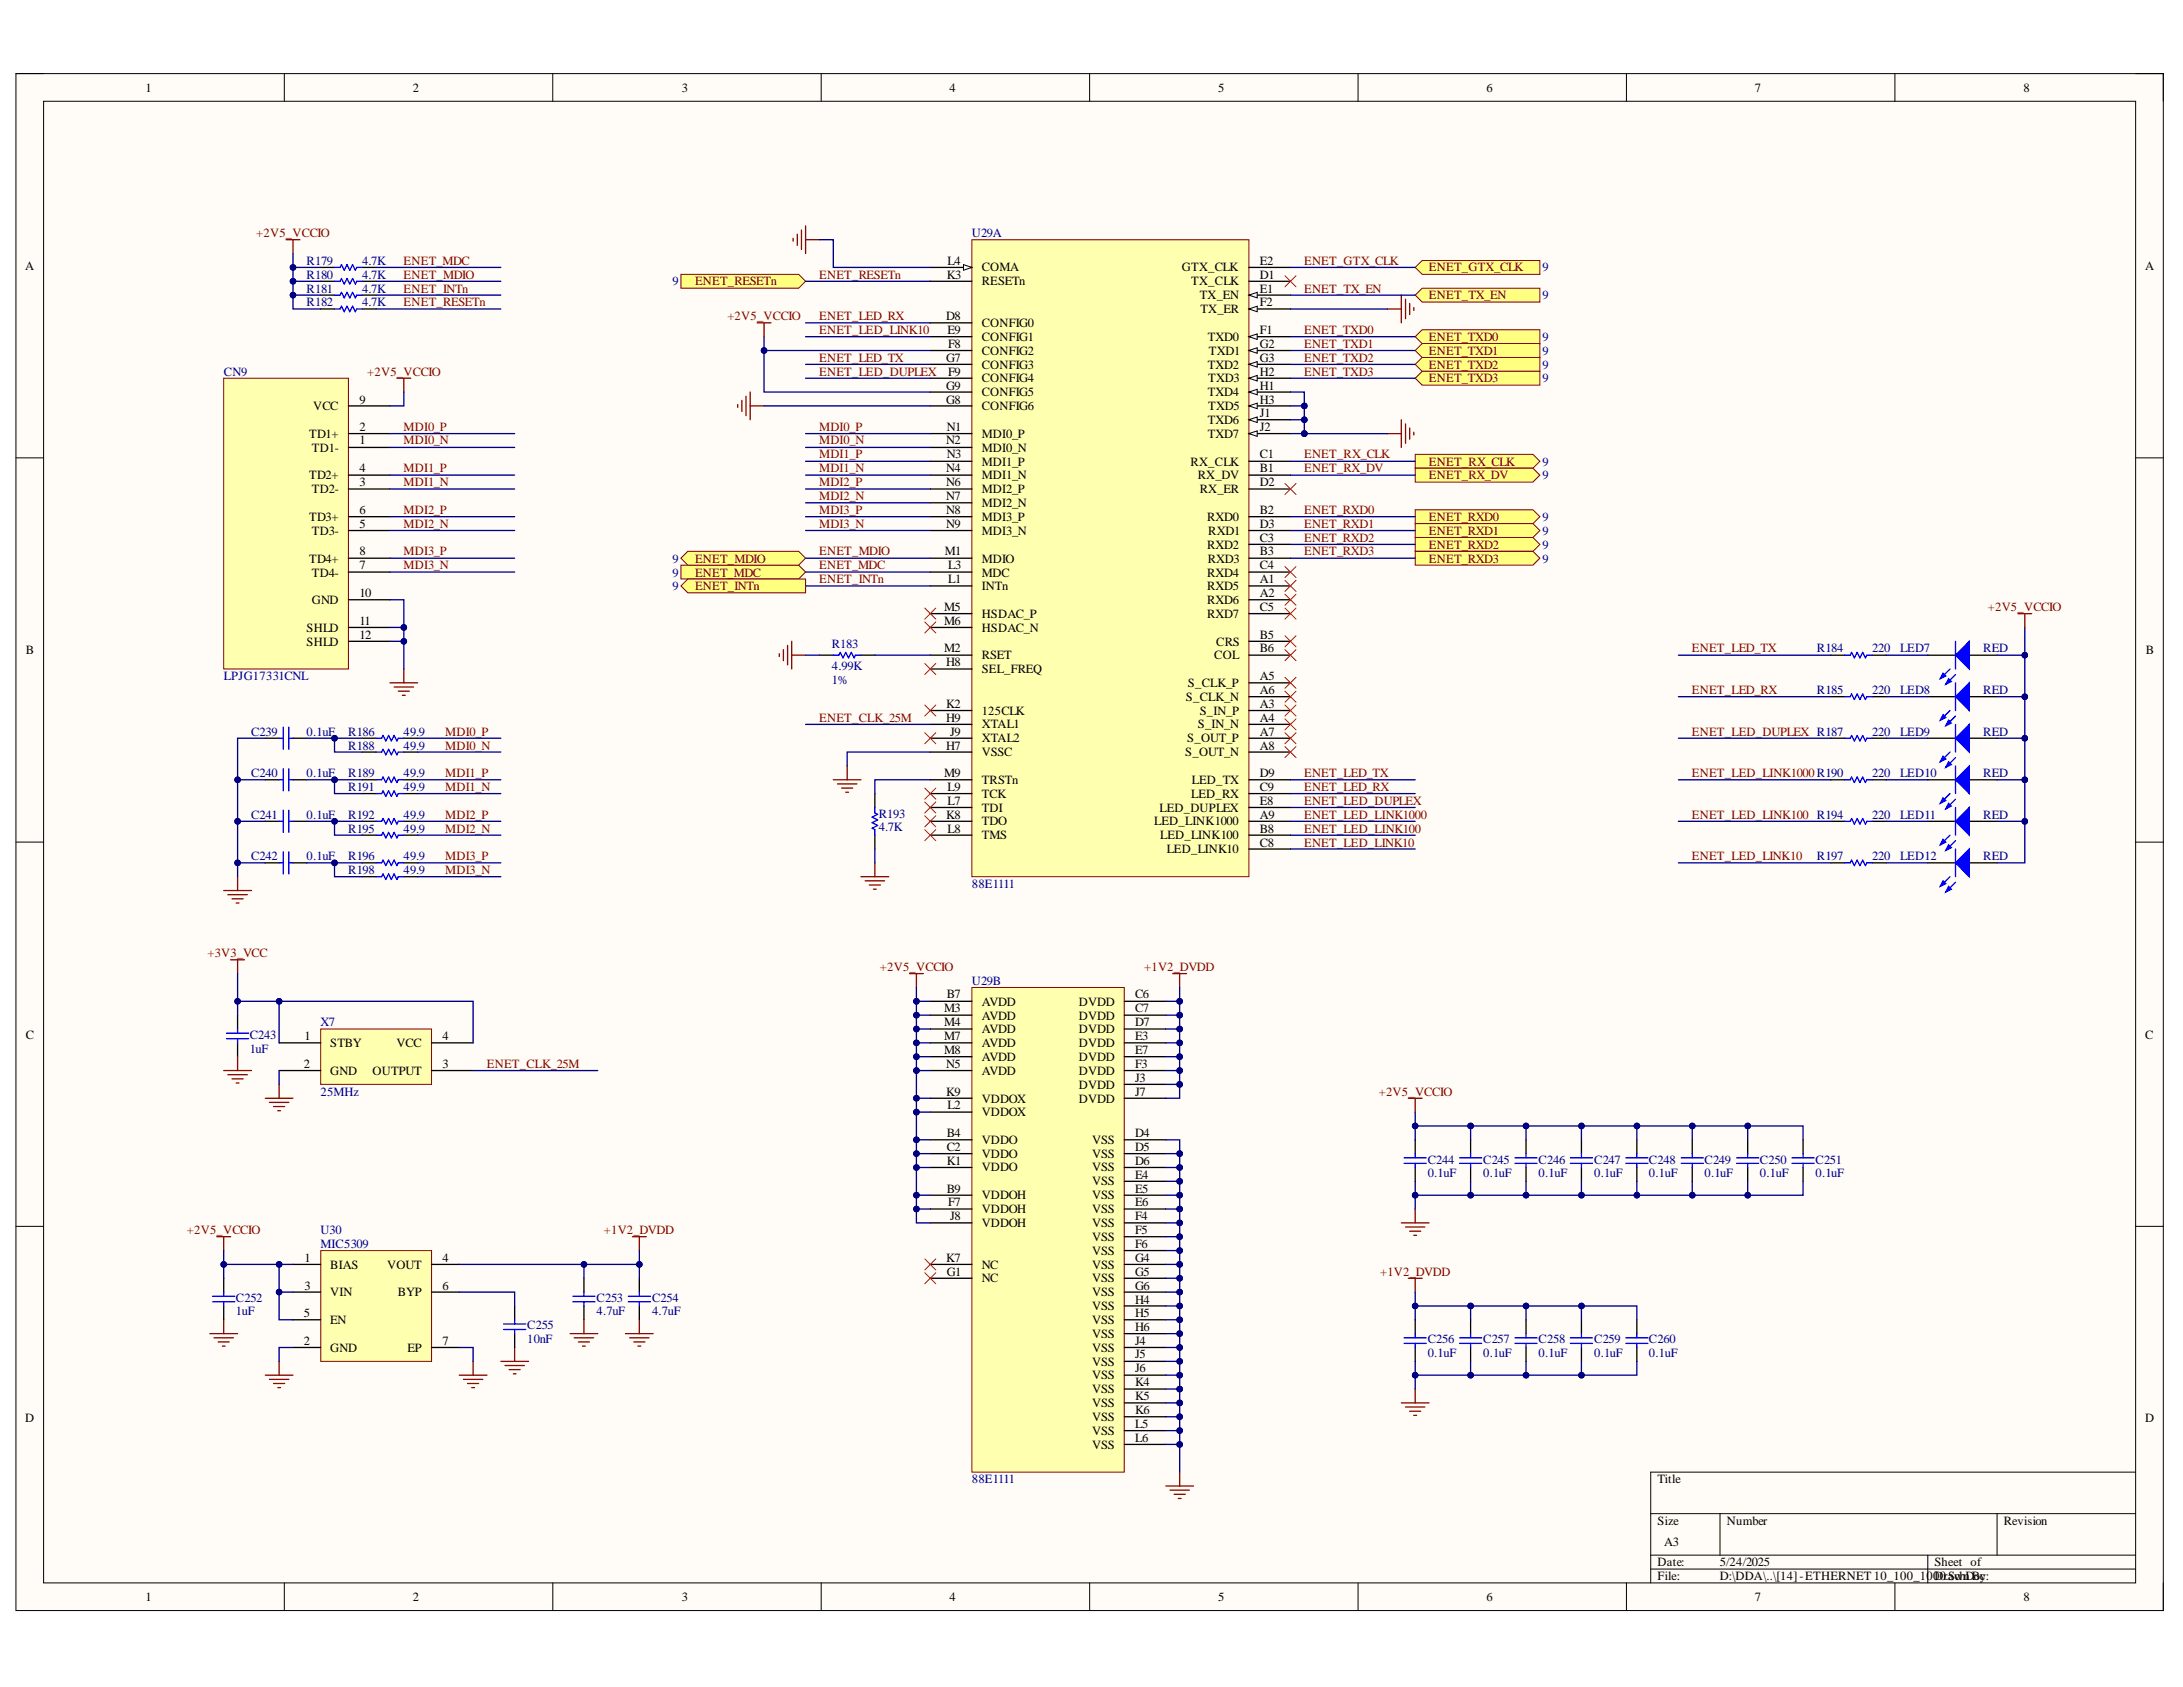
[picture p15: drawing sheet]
<svg xmlns="http://www.w3.org/2000/svg" width="279mm" height="216mm" viewBox="0 0 279 216" stroke-linecap="round" stroke-linejoin="round" font-family="sans-serif">
<defs><g id="words">
<g font-size="1.6">
<text x="18.6" y="11.8">1</text>
<text x="52.8" y="11.8">2</text>
<text x="87.3" y="11.8">3</text>
<text x="121.5" y="11.8">4</text>
<text x="155.9" y="11.8">5</text>
<text x="190.3" y="11.8">6</text>
<text x="224.6" y="11.8">7</text>
<text x="259" y="11.8">8</text>
<text x="3.2" y="34.6">A</text>
<text x="121.2" y="35.7">K3</text>
<text x="121.3" y="33.9">L4</text>
<text x="125.7" y="34.7">COMA</text>
<text x="151.3" y="34.7">GTX_CLK</text>
<text x="161.2" y="33.9">E2</text>
<text x="161.2" y="35.7">D1</text>
<text x="274.6" y="34.6">A</text>
<text x="121.1" y="41">D8</text>
<text x="125.7" y="36.5">RESETn</text>
<text x="125.7" y="41.8">CONFIG0</text>
<text x="152.5" y="36.5">TX_CLK</text>
<text x="153.6" y="38.3">TX_EN</text>
<text x="153.6" y="40.1">TX_ER</text>
<text x="161.2" y="37.4">E1</text>
<text x="161.2" y="39.2">F2</text>
<text x="121.1" y="46.3">G7</text>
<text x="121.3" y="42.8">E9</text>
<text x="121.3" y="44.5">F8</text>
<text x="125.7" y="43.6">CONFIG1</text>
<text x="125.7" y="45.4">CONFIG2</text>
<text x="125.7" y="47.2">CONFIG3</text>
<text x="154.6" y="43.6">TXD0</text>
<text x="154.6" y="47.2">TXD2</text>
<text x="154.7" y="45.4">TXD1</text>
<text x="161.2" y="42.8">F1</text>
<text x="161.2" y="44.5">G2</text>
<text x="161.2" y="46.3">G3</text>
<text x="40.1" y="52.5">VCC</text>
<text x="46" y="51.6">9</text>
<text x="121.1" y="49.9">G9</text>
<text x="121.1" y="51.6">G8</text>
<text x="121.3" y="48.1">F9</text>
<text x="125.7" y="48.9">CONFIG4</text>
<text x="125.7" y="50.7">CONFIG5</text>
<text x="125.7" y="52.5">CONFIG6</text>
<text x="154.6" y="50.7">TXD4</text>
<text x="154.7" y="48.9">TXD3</text>
<text x="154.7" y="52.5">TXD5</text>
<text x="161.2" y="48.1">H2</text>
<text x="161.2" y="49.9">H1</text>
<text x="161.2" y="51.6">H3</text>
<text x="161.2" y="53.3">J1</text>
<text x="39.6" y="56">TD1+</text>
<text x="39.9" y="57.8">TD1-</text>
<text x="46" y="55.1">2</text>
<text x="46" y="56.9">1</text>
<text x="121.1" y="56.9">N2</text>
<text x="121.2" y="55.1">N1</text>
<text x="121.2" y="58.7">N3</text>
<text x="125.7" y="56">MDI0_P</text>
<text x="125.7" y="57.8">MDI0_N</text>
<text x="125.7" y="59.6">MDI1_P</text>
<text x="152.4" y="59.6">RX_CLK</text>
<text x="154.6" y="54.3">TXD6</text>
<text x="154.6" y="56">TXD7</text>
<text x="161.2" y="55.1">J2</text>
<text x="161.2" y="58.7">C1</text>
<text x="39.6" y="61.4">TD2+</text>
<text x="39.9" y="63.1">TD2-</text>
<text x="46" y="60.4">4</text>
<text x="46" y="62.2">3</text>
<text x="46" y="65.8">6</text>
<text x="121.1" y="60.4">N4</text>
<text x="121.1" y="62.2">N6</text>
<text x="121.1" y="64">N7</text>
<text x="121.1" y="65.8">N8</text>
<text x="125.7" y="61.4">MDI1_N</text>
<text x="125.7" y="63.1">MDI2_P</text>
<text x="125.7" y="64.9">MDI2_N</text>
<text x="153.3" y="61.4">RX_DV</text>
<text x="153.6" y="63.1">RX_ER</text>
<text x="161.2" y="60.4">B1</text>
<text x="161.2" y="62.2">D2</text>
<text x="161.2" y="65.8">B2</text>
<text x="39.6" y="66.7">TD3+</text>
<text x="39.9" y="68.5">TD3-</text>
<text x="46" y="67.5">5</text>
<text x="46" y="71.1">8</text>
<text x="120.9" y="71.1">M1</text>
<text x="121.1" y="67.5">N9</text>
<text x="125.7" y="66.7">MDI3_P</text>
<text x="125.7" y="68.5">MDI3_N</text>
<text x="154.5" y="66.7">RXD0</text>
<text x="154.5" y="70.2">RXD2</text>
<text x="154.7" y="68.5">RXD1</text>
<text x="161.2" y="67.5">D3</text>
<text x="161.2" y="69.3">C3</text>
<text x="161.2" y="71.1">B3</text>
<text x="39.6" y="72">TD4+</text>
<text x="39.9" y="73.8">TD4-</text>
<text x="39.9" y="77.3">GND</text>
<text x="46" y="72.9">7</text>
<text x="46" y="76.4">10</text>
<text x="121.3" y="72.9">L3</text>
<text x="121.3" y="74.6">L1</text>
<text x="125.7" y="72">MDIO</text>
<text x="125.7" y="73.8">MDC</text>
<text x="125.7" y="75.6">INTn</text>
<text x="154.5" y="73.8">RXD4</text>
<text x="154.5" y="75.6">RXD5</text>
<text x="154.5" y="77.3">RXD6</text>
<text x="154.6" y="72">RXD3</text>
<text x="161.2" y="72.9">C4</text>
<text x="161.2" y="74.6">A1</text>
<text x="161.2" y="76.4">A2</text>
<text x="3.3" y="83.8">B</text>
<text x="39.2" y="80.9">SHLD</text>
<text x="39.2" y="82.7">SHLD</text>
<text x="46" y="80">11</text>
<text x="46" y="81.7">12</text>
<text x="120.8" y="78.2">M5</text>
<text x="120.8" y="80">M6</text>
<text x="120.8" y="83.5">M2</text>
<text x="125.7" y="79.1">HSDAC_P</text>
<text x="125.7" y="80.9">HSDAC_N</text>
<text x="154.5" y="79.1">RXD7</text>
<text x="155.7" y="82.7">CRS</text>
<text x="161.2" y="78.2">C5</text>
<text x="161.2" y="81.7">B5</text>
<text x="161.2" y="83.5">B6</text>
<text x="274.6" y="83.8">B</text>
<text x="121.1" y="85.3">H8</text>
<text x="125.7" y="84.3">RSET</text>
<text x="125.7" y="86.1">SEL_FREQ</text>
<text x="151.8" y="89.7">S_CLK_N</text>
<text x="152" y="87.9">S_CLK_P</text>
<text x="155.4" y="84.3">COL</text>
<text x="161.2" y="87">A5</text>
<text x="161.2" y="88.8">A6</text>
<text x="121.1" y="90.6">K2</text>
<text x="121.1" y="92.4">H9</text>
<text x="121.1" y="95.9">H7</text>
<text x="121.6" y="94.1">J9</text>
<text x="125.7" y="91.4">125CLK</text>
<text x="125.7" y="93.2">XTAL1</text>
<text x="125.7" y="95">XTAL2</text>
<text x="151.9" y="95">S_OUT_P</text>
<text x="153.3" y="93.2">S_IN_N</text>
<text x="153.6" y="91.4">S_IN_P</text>
<text x="161.2" y="90.6">A3</text>
<text x="161.2" y="92.4">A4</text>
<text x="161.2" y="94.1">A7</text>
<text x="161.2" y="95.9">A8</text>
<text x="120.8" y="99.5">M9</text>
<text x="121.3" y="101.2">L9</text>
<text x="125.7" y="96.8">VSSC</text>
<text x="125.7" y="100.3">TRSTn</text>
<text x="151.7" y="96.8">S_OUT_N</text>
<text x="152.5" y="100.3">LED_TX</text>
<text x="161.2" y="99.5">D9</text>
<text x="161.2" y="101.2">C9</text>
<text x="121.1" y="104.8">K8</text>
<text x="121.3" y="103">L7</text>
<text x="121.3" y="106.6">L8</text>
<text x="125.7" y="102.1">TCK</text>
<text x="125.7" y="103.9">TDI</text>
<text x="125.7" y="105.6">TDO</text>
<text x="125.7" y="107.4">TMS</text>
<text x="147.7" y="105.6">LED_LINK1000</text>
<text x="148.4" y="103.9">LED_DUPLEX</text>
<text x="148.5" y="107.4">LED_LINK100</text>
<text x="152.5" y="102.1">LED_RX</text>
<text x="161.2" y="103">E8</text>
<text x="161.2" y="104.8">A9</text>
<text x="161.2" y="106.6">B8</text>
<text x="149.3" y="109.2">LED_LINK10</text>
<text x="161.2" y="108.3">C8</text>
<text x="120.8" y="129.6">M3</text>
<text x="120.8" y="131.3">M4</text>
<text x="121.2" y="127.8">B7</text>
<text x="125.7" y="128.7">AVDD</text>
<text x="125.7" y="130.5">AVDD</text>
<text x="138.1" y="128.7">DVDD</text>
<text x="138.1" y="130.5">DVDD</text>
<text x="145.3" y="127.8">C6</text>
<text x="145.3" y="129.6">C7</text>
<text x="145.3" y="131.3">D7</text>
<text x="3.3" y="132.9">C</text>
<text x="38.9" y="136.7">2</text>
<text x="39" y="133.1">1</text>
<text x="42.3" y="134">STBY</text>
<text x="42.3" y="137.6">GND</text>
<text x="47.7" y="137.6">OUTPUT</text>
<text x="50.7" y="134">VCC</text>
<text x="56.7" y="136.7">3</text>
<text x="56.7" y="133.1">4</text>
<text x="120.8" y="133.1">M7</text>
<text x="120.8" y="134.9">M8</text>
<text x="121.1" y="136.7">N5</text>
<text x="125.7" y="132.3">AVDD</text>
<text x="125.7" y="134">AVDD</text>
<text x="125.7" y="135.8">AVDD</text>
<text x="125.7" y="137.6">AVDD</text>
<text x="138.1" y="132.3">DVDD</text>
<text x="138.1" y="134">DVDD</text>
<text x="138.1" y="135.8">DVDD</text>
<text x="138.1" y="137.6">DVDD</text>
<text x="145.3" y="133.1">E3</text>
<text x="145.3" y="134.9">E7</text>
<text x="145.3" y="136.7">F3</text>
<text x="274.6" y="132.9">C</text>
<text x="121.1" y="140.2">K9</text>
<text x="121.3" y="142">L2</text>
<text x="125.7" y="141.1">VDDOX</text>
<text x="125.7" y="142.8">VDDOX</text>
<text x="138.1" y="139.4">DVDD</text>
<text x="138.1" y="141.1">DVDD</text>
<text x="145.3" y="138.4">J3</text>
<text x="145.3" y="140.2">J7</text>
<text x="121.2" y="145.5">B4</text>
<text x="121.2" y="147.3">C2</text>
<text x="121.2" y="149.1">K1</text>
<text x="125.7" y="146.4">VDDO</text>
<text x="125.7" y="148.1">VDDO</text>
<text x="125.7" y="149.9">VDDO</text>
<text x="139.8" y="146.4">VSS</text>
<text x="139.8" y="148.1">VSS</text>
<text x="139.8" y="149.9">VSS</text>
<text x="145.3" y="145.5">D4</text>
<text x="145.3" y="147.3">D5</text>
<text x="145.3" y="149.1">D6</text>
<text x="121.2" y="152.6">B9</text>
<text x="121.3" y="154.4">F7</text>
<text x="125.7" y="153.5">VDDOH</text>
<text x="125.7" y="155.2">VDDOH</text>
<text x="139.8" y="151.7">VSS</text>
<text x="139.8" y="153.5">VSS</text>
<text x="139.8" y="155.2">VSS</text>
<text x="145.3" y="150.9">E4</text>
<text x="145.3" y="152.6">E5</text>
<text x="145.3" y="154.4">E6</text>
<text x="39" y="161.5">1</text>
<text x="56.7" y="161.5">4</text>
<text x="121.1" y="161.5">K7</text>
<text x="121.6" y="156.2">J8</text>
<text x="125.7" y="157">VDDOH</text>
<text x="139.8" y="157">VSS</text>
<text x="139.8" y="158.8">VSS</text>
<text x="139.8" y="160.6">VSS</text>
<text x="145.3" y="156.2">F4</text>
<text x="145.3" y="157.9">F5</text>
<text x="145.3" y="159.7">F6</text>
<text x="145.3" y="161.5">G4</text>
<text x="39" y="165">3</text>
<text x="42.3" y="162.3">BIAS</text>
<text x="42.3" y="165.9">VIN</text>
<text x="49.5" y="162.3">VOUT</text>
<text x="50.9" y="165.9">BYP</text>
<text x="56.7" y="165">6</text>
<text x="121.2" y="163.3">G1</text>
<text x="125.7" y="162.3">NC</text>
<text x="125.7" y="164.1">NC</text>
<text x="139.8" y="162.3">VSS</text>
<text x="139.8" y="164.1">VSS</text>
<text x="139.8" y="165.9">VSS</text>
<text x="139.8" y="167.7">VSS</text>
<text x="145.3" y="163.3">G5</text>
<text x="145.3" y="165">G6</text>
<text x="145.3" y="166.8">H4</text>
<text x="38.9" y="168.6">5</text>
<text x="38.9" y="172.1">2</text>
<text x="42.3" y="169.4">EN</text>
<text x="42.3" y="173">GND</text>
<text x="52.2" y="173">EP</text>
<text x="56.7" y="172.1">7</text>
<text x="139.8" y="169.4">VSS</text>
<text x="139.8" y="171.2">VSS</text>
<text x="139.8" y="173">VSS</text>
<text x="145.3" y="168.6">H5</text>
<text x="145.3" y="170.4">H6</text>
<text x="145.3" y="172.1">J4</text>
<text x="145.3" y="173.8">J5</text>
<text x="139.8" y="174.8">VSS</text>
<text x="139.8" y="176.5">VSS</text>
<text x="139.8" y="178.3">VSS</text>
<text x="145.3" y="175.6">J6</text>
<text x="145.3" y="177.4">K4</text>
<text x="145.3" y="179.2">K5</text>
<text x="3.2" y="182">D</text>
<text x="139.8" y="180.1">VSS</text>
<text x="139.8" y="181.9">VSS</text>
<text x="139.8" y="183.6">VSS</text>
<text x="139.8" y="185.4">VSS</text>
<text x="145.3" y="180.9">K6</text>
<text x="145.3" y="182.7">L5</text>
<text x="145.3" y="184.5">L6</text>
<text x="274.6" y="182">D</text>
<text x="212.2" y="189.8">Title</text>
<text x="212.2" y="195.1">Size</text>
<text x="213" y="197.8">A3</text>
<text x="221" y="195.1">Number</text>
<text x="256.5" y="195.1">Revision</text>
<text x="212.2" y="200.5">Date:</text>
<text x="212.2" y="202.2">File:</text>
<text x="220.1" y="200.5">5/24/2025</text>
<text x="220.1" y="202.2">D:\DDA\..\[14]-ETHERNET 10_100_100D0r.aSwn Bc:</text>
<text x="247.6" y="200.5">Sheet of</text>
<text x="250.2" y="202.2">chDoy</text>
<text x="18.6" y="204.9">1</text>
<text x="52.8" y="204.9">2</text>
<text x="87.3" y="204.9">3</text>
<text x="121.5" y="204.9">4</text>
<text x="155.9" y="204.9">5</text>
<text x="190.3" y="204.9">6</text>
<text x="224.6" y="204.9">7</text>
<text x="259" y="204.9">8</text>
</g>
<g font-size="1.6" fill="#800000">
<text x="32.8" y="30.3">+2V5_VCCIO</text>
<text x="51.7" y="35.7">ENET_MDIO</text>
<text x="51.7" y="33.9">ENET_MDC</text>
<text x="104.8" y="35.7">ENET_RESETn</text>
<text x="166.9" y="33.9">ENET_GTX_CLK</text>
<text x="182.9" y="34.7">ENET_GTX_CLK</text>
<text x="51.7" y="37.4">ENET_INTn</text>
<text x="51.7" y="39.2">ENET_RESETn</text>
<text x="89" y="36.5">ENET_RESETn</text>
<text x="93.1" y="41">+2V5_VCCIO</text>
<text x="104.8" y="41">ENET_LED_RX</text>
<text x="166.9" y="37.4">ENET_TX_EN</text>
<text x="182.9" y="38.3">ENET_TX_EN</text>
<text x="104.8" y="42.8">ENET_LED_LINK10</text>
<text x="104.8" y="46.3">ENET_LED_TX</text>
<text x="166.9" y="42.8">ENET_TXD0</text>
<text x="166.9" y="44.5">ENET_TXD1</text>
<text x="166.9" y="46.3">ENET_TXD2</text>
<text x="182.9" y="43.6">ENET_TXD0</text>
<text x="182.9" y="45.4">ENET_TXD1</text>
<text x="182.9" y="47.2">ENET_TXD2</text>
<text x="47" y="48.1">+2V5_VCCIO</text>
<text x="104.8" y="48.1">ENET_LED_DUPLEX</text>
<text x="166.9" y="48.1">ENET_TXD3</text>
<text x="182.9" y="48.9">ENET_TXD3</text>
<text x="51.7" y="55.1">MDI0_P</text>
<text x="51.7" y="56.9">MDI0_N</text>
<text x="104.8" y="55.1">MDI0_P</text>
<text x="104.8" y="56.9">MDI0_N</text>
<text x="104.8" y="58.7">MDI1_P</text>
<text x="166.9" y="58.7">ENET_RX_CLK</text>
<text x="182.9" y="59.6">ENET_RX_CLK</text>
<text x="51.7" y="62.2">MDI1_N</text>
<text x="51.7" y="60.4">MDI1_P</text>
<text x="51.7" y="65.8">MDI2_P</text>
<text x="104.8" y="60.4">MDI1_N</text>
<text x="104.8" y="62.2">MDI2_P</text>
<text x="104.8" y="64">MDI2_N</text>
<text x="104.8" y="65.8">MDI3_P</text>
<text x="166.9" y="60.4">ENET_RX_DV</text>
<text x="166.9" y="65.8">ENET_RXD0</text>
<text x="182.9" y="61.4">ENET_RX_DV</text>
<text x="51.7" y="67.5">MDI2_N</text>
<text x="51.7" y="71.1">MDI3_P</text>
<text x="104.8" y="71.1">ENET_MDIO</text>
<text x="104.8" y="67.5">MDI3_N</text>
<text x="166.9" y="67.5">ENET_RXD1</text>
<text x="166.9" y="69.3">ENET_RXD2</text>
<text x="166.9" y="71.1">ENET_RXD3</text>
<text x="182.9" y="66.7">ENET_RXD0</text>
<text x="182.9" y="68.5">ENET_RXD1</text>
<text x="182.9" y="70.2">ENET_RXD2</text>
<text x="51.7" y="72.9">MDI3_N</text>
<text x="89" y="73.8">ENET_MDC</text>
<text x="89" y="72">ENET_MDIO</text>
<text x="89" y="75.6">ENET_INTn</text>
<text x="104.8" y="72.9">ENET_MDC</text>
<text x="104.8" y="74.6">ENET_INTn</text>
<text x="182.9" y="72">ENET_RXD3</text>
<text x="216.5" y="83.5">ENET_LED_TX</text>
<text x="254.4" y="78.2">+2V5_VCCIO</text>
<text x="216.5" y="88.8">ENET_LED_RX</text>
<text x="57" y="94.1">MDI0_P</text>
<text x="57" y="95.9">MDI0_N</text>
<text x="104.8" y="92.4">ENET_CLK_25M</text>
<text x="216.5" y="94.1">ENET_LED_DUPLEX R187</text>
<text x="57" y="101.2">MDI1_N</text>
<text x="57" y="99.5">MDI1_P</text>
<text x="166.9" y="99.5">ENET_LED_TX</text>
<text x="166.9" y="101.2">ENET_LED_RX</text>
<text x="216.5" y="99.5">ENET_LED_LINK1000R190</text>
<text x="57" y="104.8">MDI2_P</text>
<text x="57" y="106.6">MDI2_N</text>
<text x="166.9" y="103">ENET_LED_DUPLEX</text>
<text x="166.9" y="104.8">ENET_LED_LINK1000</text>
<text x="166.9" y="106.6">ENET_LED_LINK100</text>
<text x="216.5" y="104.8">ENET_LED_LINK100 R194</text>
<text x="57" y="111.9">MDI3_N</text>
<text x="57" y="110.1">MDI3_P</text>
<text x="166.9" y="108.3">ENET_LED_LINK10</text>
<text x="216.5" y="110.1">ENET_LED_LINK10</text>
<text x="26.6" y="122.5">+3V3_VCC</text>
<text x="112.6" y="124.2">+2V5_VCCIO</text>
<text x="146.5" y="124.2">+1V2_DVDD</text>
<text x="62.3" y="136.7">ENET_CLK_25M</text>
<text x="176.5" y="140.2">+2V5_VCCIO</text>
<text x="23.9" y="157.9">+2V5_VCCIO</text>
<text x="77.3" y="157.9">+1V2_DVDD</text>
<text x="176.6" y="163.3">+1V2_DVDD</text>
</g>
<g font-size="1.6" fill="#000080">
<text x="39.2" y="33.9">R179</text>
<text x="39.2" y="35.7">R180</text>
<text x="46.3" y="33.9">4.7K</text>
<text x="46.3" y="35.7">4.7K</text>
<text x="124.4" y="30.3">U29A</text>
<text x="197.4" y="34.7">9</text>
<text x="39.2" y="37.4">R181</text>
<text x="39.2" y="39.2">R182</text>
<text x="46.3" y="37.4">4.7K</text>
<text x="46.3" y="39.2">4.7K</text>
<text x="86.1" y="36.5">9</text>
<text x="197.4" y="38.3">9</text>
<text x="197.4" y="43.6">9</text>
<text x="197.4" y="45.4">9</text>
<text x="197.4" y="47.2">9</text>
<text x="28.7" y="48.1">CN9</text>
<text x="197.4" y="48.9">9</text>
<text x="197.4" y="59.6">9</text>
<text x="197.4" y="61.4">9</text>
<text x="197.4" y="66.7">9</text>
<text x="197.4" y="68.5">9</text>
<text x="197.4" y="70.2">9</text>
<text x="86.1" y="73.8">9</text>
<text x="86.1" y="72">9</text>
<text x="86.1" y="75.6">9</text>
<text x="197.4" y="72">9</text>
<text x="106.5" y="83">R183</text>
<text x="232.5" y="83.5">R184</text>
<text x="239.6" y="83.5">220</text>
<text x="243.2" y="83.5">LED7</text>
<text x="253.8" y="83.5">RED</text>
<text x="28.7" y="87">LPJG17331CNL</text>
<text x="106.5" y="87.6">1%</text>
<text x="106.5" y="85.8">4.99K</text>
<text x="232.5" y="88.8">R185</text>
<text x="239.6" y="88.8">220</text>
<text x="243.2" y="88.8">LED8</text>
<text x="253.8" y="88.8">RED</text>
<text x="32.1" y="94.1">C239</text>
<text x="39.2" y="94.1">0.1uF</text>
<text x="44.6" y="94.1">R186</text>
<text x="44.6" y="95.9">R188</text>
<text x="51.7" y="94.1">49.9</text>
<text x="51.7" y="95.9">49.9</text>
<text x="239.6" y="94.1">220</text>
<text x="243.2" y="94.1">LED9</text>
<text x="253.8" y="94.1">RED</text>
<text x="32.1" y="99.5">C240</text>
<text x="39.2" y="99.5">0.1uF</text>
<text x="44.6" y="99.5">R189</text>
<text x="44.6" y="101.2">R191</text>
<text x="51.7" y="99.5">49.9</text>
<text x="51.7" y="101.2">49.9</text>
<text x="239.6" y="99.5">220</text>
<text x="243.2" y="99.5">LED10</text>
<text x="253.8" y="99.5">RED</text>
<text x="32.1" y="104.8">C241</text>
<text x="39.2" y="104.8">0.1uF</text>
<text x="44.6" y="104.8">R192</text>
<text x="44.6" y="106.6">R195</text>
<text x="51.7" y="104.8">49.9</text>
<text x="51.7" y="106.6">49.9</text>
<text x="112.5" y="104.6">R193</text>
<text x="112.5" y="106.4">4.7K</text>
<text x="239.6" y="104.8">220</text>
<text x="243.2" y="104.8">LED11</text>
<text x="253.8" y="104.8">RED</text>
<text x="32.1" y="110.1">C242</text>
<text x="39.2" y="110.1">0.1uF</text>
<text x="44.6" y="110.1">R196</text>
<text x="44.6" y="111.9">R198</text>
<text x="51.7" y="110.1">49.9</text>
<text x="51.7" y="111.9">49.9</text>
<text x="124.4" y="113.6">88E1111</text>
<text x="232.5" y="110.1">R197</text>
<text x="239.6" y="110.1">220</text>
<text x="243.2" y="110.1">LED12</text>
<text x="253.8" y="110.1">RED</text>
<text x="41" y="131.3">X7</text>
<text x="124.4" y="126">U29B</text>
<text x="32" y="132.9">C243</text>
<text x="32" y="134.7">1uF</text>
<text x="41" y="140.2">25MHz</text>
<text x="182.7" y="148.9">C244</text>
<text x="189.8" y="148.9">C245</text>
<text x="196.9" y="148.9">C246</text>
<text x="204" y="148.9">C247</text>
<text x="211.1" y="148.9">C248</text>
<text x="218.2" y="148.9">C249</text>
<text x="225.3" y="148.9">C250</text>
<text x="232.4" y="148.9">C251</text>
<text x="182.7" y="150.7">0.1uF</text>
<text x="189.8" y="150.7">0.1uF</text>
<text x="196.9" y="150.7">0.1uF</text>
<text x="204" y="150.7">0.1uF</text>
<text x="211.1" y="150.7">0.1uF</text>
<text x="218.2" y="150.7">0.1uF</text>
<text x="225.3" y="150.7">0.1uF</text>
<text x="232.4" y="150.7">0.1uF</text>
<text x="41" y="157.9">U30</text>
<text x="41" y="159.7">MIC5309</text>
<text x="30.2" y="166.6">C252</text>
<text x="76.4" y="166.6">C253</text>
<text x="83.5" y="166.6">C254</text>
<text x="30.2" y="168.3">1uF</text>
<text x="67.5" y="170.1">C255</text>
<text x="67.5" y="171.9">10nF</text>
<text x="76.4" y="168.3">4.7uF</text>
<text x="83.5" y="168.3">4.7uF</text>
<text x="182.7" y="171.9">C256</text>
<text x="182.7" y="173.7">0.1uF</text>
<text x="189.8" y="171.9">C257</text>
<text x="189.8" y="173.7">0.1uF</text>
<text x="196.9" y="171.9">C258</text>
<text x="196.9" y="173.7">0.1uF</text>
<text x="204" y="171.9">C259</text>
<text x="204" y="173.7">0.1uF</text>
<text x="211.1" y="171.9">C260</text>
<text x="211.1" y="173.7">0.1uF</text>
<text x="124.4" y="189.8">88E1111</text>
</g>
</g></defs>
<path d="M2 9.4h274.9v196.7h-274.9z" fill-rule="evenodd" fill="#fffcf8"/>
<path d="M2 9.4h274.9v196.7h-274.9z" fill="none" stroke="#000" stroke-width=".13"/>
<path d="M5.6 13h267.7v189.6h-267.7z" fill-rule="evenodd" fill="#fffcf8"/>
<g fill="none" stroke="#000" stroke-width=".13">
<path d="M2 9.4h3.6M5.6 13h267.7v189.6h-267.7zM36.4 9.4v3.6M70.7 9.4v3.6M105.1 9.4v3.6M139.5 9.4v3.6M173.8 9.4v3.6M208.2 9.4v3.6M242.5 9.4v3.6M273.3 9.4h3.6v3.6M2 58.6h3.6M273.3 58.6h3.6"/>
<path d="M2 107.8h3.6M273.3 107.8h3.6M2 156.9h3.6M273.3 156.9h3.6M211.3 193.7h62M211.3 199h62M220.1 193.7v5.3M246.7 199v3.6M255.6 193.7v5.3M273.3 188.4h-62v14.2M36.4 202.6v3.5M70.8 202.6v3.5"/>
<path d="M105.1 202.6v3.5M139.5 202.6v3.5M173.8 202.6v3.5M208.2 202.6v3.5M211.3 200.8h62M242.5 202.6v3.5M276.9 202.6v3.5"/>
</g>
<path d="M124.4 30.7h35.4v81.5h-35.4z" fill-rule="evenodd" fill="#ffffb0"/>
<path d="M124.4 30.7h35.4v81.5h-35.4z" fill="none" stroke="#800000" stroke-width=".13"/>
<path d="M159.8 34.2h5.4M159.8 36h5.4M159.8 37.8h5.4" fill="none" stroke="#000" stroke-width=".17"/>
<path d="M159.8 37.8l1.1-.4v.7z" fill="#f8fcff"/>
<path d="M159.8 37.8l1.1-.4v.7z" fill="none" stroke="#000" stroke-width=".13"/>
<path d="M159.8 39.5h5.4" fill="none" stroke="#000" stroke-width=".17"/>
<path d="M159.8 39.5l1.1-.3v.7z" fill="#f8fcff"/>
<path d="M159.8 39.5l1.1-.3v.7z" fill="none" stroke="#000" stroke-width=".13"/>
<path d="M159.8 43.1h5.4" fill="none" stroke="#000" stroke-width=".17"/>
<path d="M159.8 43.1l1.1-.4v.7z" fill="#f8fcff"/>
<path d="M159.8 43.1l1.1-.4v.7z" fill="none" stroke="#000" stroke-width=".13"/>
<path d="M159.8 44.9h5.4" fill="none" stroke="#000" stroke-width=".17"/>
<path d="M159.8 44.9l1.1-.4v.7z" fill="#f8fcff"/>
<path d="M159.8 44.9l1.1-.4v.7z" fill="none" stroke="#000" stroke-width=".13"/>
<path d="M159.8 46.6h5.4" fill="none" stroke="#000" stroke-width=".17"/>
<path d="M159.8 46.6l1.1-.3v.7z" fill="#f8fcff"/>
<path d="M159.8 46.6l1.1-.3v.7z" fill="none" stroke="#000" stroke-width=".13"/>
<path d="M159.8 48.4h5.4" fill="none" stroke="#000" stroke-width=".17"/>
<path d="M159.8 48.4l1.1-.3v.7z" fill="#f8fcff"/>
<path d="M159.8 48.4l1.1-.3v.7z" fill="none" stroke="#000" stroke-width=".13"/>
<path d="M159.8 50.2h5.4" fill="none" stroke="#000" stroke-width=".17"/>
<path d="M159.8 50.2l1.1-.4v.7z" fill="#f8fcff"/>
<path d="M159.8 50.2l1.1-.4v.7z" fill="none" stroke="#000" stroke-width=".13"/>
<path d="M159.8 51.9h5.4" fill="none" stroke="#000" stroke-width=".17"/>
<path d="M159.8 51.9l1.1-.3v.7z" fill="#f8fcff"/>
<path d="M159.8 51.9l1.1-.3v.7z" fill="none" stroke="#000" stroke-width=".13"/>
<path d="M159.8 53.7h5.4" fill="none" stroke="#000" stroke-width=".17"/>
<path d="M159.8 53.7l1.1-.3v.7z" fill="#f8fcff"/>
<path d="M159.8 53.7l1.1-.3v.7z" fill="none" stroke="#000" stroke-width=".13"/>
<path d="M159.8 55.5h5.4" fill="none" stroke="#000" stroke-width=".17"/>
<path d="M159.8 55.5l1.1-.4v.7z" fill="#f8fcff"/>
<path d="M159.8 55.5l1.1-.4v.7z" fill="none" stroke="#000" stroke-width=".13"/>
<g fill="none" stroke="#000" stroke-width=".17">
<path d="M119.1 34.2h5.3M159.8 59h5.4M159.8 60.8h5.4M159.8 62.6h5.4M159.8 66.1h5.4M159.8 67.9h5.4M159.8 69.7h5.4M159.8 71.4h5.4M159.8 73.2h5.4M159.8 75h5.4M159.8 76.8h5.4M159.8 78.5h5.4"/>
<path d="M159.8 82.1h5.4M159.8 83.8h5.4M159.8 87.4h5.4M159.8 89.2h5.4M159.8 90.9h5.4M159.8 92.7h5.4M159.8 94.5h5.4M159.8 96.3h5.4M159.8 99.8h5.4M159.8 101.6h5.4M159.8 103.3h5.4M159.8 105.1h5.4"/>
<path d="M159.8 106.9h5.4M159.8 108.7h5.4"/>
</g>
<path d="M123.3 33.9l1.1 .3-1.1 .4z" fill="#f8fcff"/>
<path d="M123.3 33.9l1.1 .3-1.1 .4z" fill="none" stroke="#000" stroke-width=".13"/>
<g fill="none" stroke="#000" stroke-width=".17">
<path d="M119.1 36h5.3M119.1 41.3h5.3M119.1 43.1h5.3M119.1 44.9h5.3M119.1 46.6h5.3M119.1 48.4h5.3M119.1 50.2h5.3M119.1 51.9h5.3M119.1 55.5h5.3M119.1 57.3h5.3M119.1 59h5.3M119.1 60.8h5.3"/>
<path d="M119.1 62.6h5.3M119.1 64.3h5.3M119.1 66.1h5.3M119.1 67.9h5.3M119.1 71.4h5.3M119.1 73.2h5.3M119.1 75h5.3M119.1 78.5h5.3M119.1 80.3h5.3M119.1 83.8h5.3M119.1 85.6h5.3M119.1 90.9h5.3"/>
<path d="M119.1 92.7h5.3M119.1 94.5h5.3M119.1 96.3h5.3M119.1 99.8h5.3M119.1 101.6h5.3M119.1 103.3h5.3M119.1 105.1h5.3M119.1 106.9h5.3"/>
</g>
<path d="M124.4 126.4h19.5v62h-19.5z" fill-rule="evenodd" fill="#ffffb0"/>
<path d="M124.4 126.4h19.5v62h-19.5z" fill="none" stroke="#800000" stroke-width=".13"/>
<g fill="none" stroke="#000" stroke-width=".17">
<path d="M104.9 83.8h1.8M110.2 83.8h1.8M112 101.6v1.7M112 106.9v1.8M119.1 128.1h5.3M119.1 129.9h5.3M119.1 131.7h5.3M119.1 133.5h5.3M119.1 135.2h5.3M119.1 137h5.3M143.9 128.1h5.3M143.9 129.9h5.3"/>
<path d="M143.9 131.7h5.3M143.9 133.5h5.3M143.9 135.2h5.3M143.9 137h5.3M143.9 138.8h5.3M119.1 140.6h5.3M119.1 142.3h5.3M119.1 145.9h5.3M119.1 147.6h5.3M119.1 149.4h5.3M119.1 153h5.3M119.1 154.7h5.3"/>
<path d="M119.1 156.5h5.3M143.9 140.6h5.3M143.9 145.9h5.3M143.9 147.6h5.3M143.9 149.4h5.3M143.9 153h5.3M143.9 154.7h5.3M143.9 156.5h5.3M143.9 151.2h5.3M143.9 158.3h5.3M119.1 161.8h5.3M119.1 163.6h5.3"/>
<path d="M143.9 160h5.3M143.9 161.8h5.3M143.9 163.6h5.3M143.9 165.4h5.3M143.9 167.1h5.3M143.9 168.9h5.3M143.9 170.7h5.3M143.9 172.4h5.3M143.9 174.2h5.3M143.9 176h5.3M143.9 177.8h5.3M143.9 179.5h5.3"/>
<path d="M143.9 181.3h5.3M143.9 183.1h5.3M143.9 184.9h5.3"/>
</g>
<g fill="none" stroke="#f00" stroke-width=".13">
<path d="M164.5 35.3l1.4 1.4M165.9 35.3l-1.4 1.4M118.4 77.8l1.4 1.4M118.4 79.6l1.4 1.4M119.8 77.8l-1.4 1.4M119.8 79.6l-1.4 1.4M164.5 61.9l1.4 1.4M164.5 72.5l1.4 1.4M164.5 74.3l1.4 1.4M164.5 76l1.4 1.5M164.5 77.8l1.4 1.4M165.9 61.9l-1.4 1.4"/>
<path d="M165.9 72.5l-1.4 1.4M165.9 74.3l-1.4 1.4M165.9 76l-1.4 1.5M165.9 77.8l-1.4 1.4M118.4 93.8l1.4 1.4M118.4 90.2l1.4 1.4M118.4 84.9l1.4 1.4M119.8 93.8l-1.4 1.4M119.8 90.2l-1.4 1.4M119.8 84.9l-1.4 1.4M164.5 81.4l1.4 1.4M164.5 83.1l1.4 1.5"/>
<path d="M164.5 86.7l1.4 1.4M164.5 88.5l1.4 1.4M164.5 90.2l1.4 1.4M164.5 92l1.4 1.4M164.5 93.8l1.4 1.4M164.5 95.5l1.4 1.5M165.9 81.4l-1.4 1.4M165.9 83.1l-1.4 1.5M165.9 86.7l-1.4 1.4M165.9 88.5l-1.4 1.4M165.9 90.2l-1.4 1.4M165.9 92l-1.4 1.4"/>
<path d="M165.9 93.8l-1.4 1.4M165.9 95.5l-1.4 1.5M118.4 100.9l1.4 1.4M118.4 102.6l1.4 1.4M118.4 104.4l1.4 1.4M118.4 106.2l1.4 1.4M119.8 100.9l-1.4 1.4M119.8 102.6l-1.4 1.4M119.8 104.4l-1.4 1.4M119.8 106.2l-1.4 1.4M118.4 161.1l1.4 1.4M118.4 162.9l1.4 1.4"/>
<path d="M119.8 161.1l-1.4 1.4M119.8 162.9l-1.4 1.4"/>
</g>
<g fill="none" stroke="#800000" stroke-width=".17">
<path d="M101.5 30.5v.4M102 30v1.4M102.6 29.4v2.5M103.1 28.9v3.6M103.1 30.7h1.8M177.6 39.5h1.8M179.4 37.8v3.5M179.9 38.3v2.5M180.4 38.8v1.5M181 39.4v.3M94.4 51.8v.3M95 51.2v1.5"/>
<path d="M95.5 50.7v2.5M96 50.2v3.5M96 51.9h1.8M177.6 55.5h1.8M179.4 53.7v3.6M179.9 54.3v2.4M180.4 54.8v1.4M181 55.3v.4M99.7 83.7v.3M100.3 83.1v1.5M100.8 82.6v2.5M101.3 82.1v3.5"/>
<path d="M101.3 83.8h1.8M106.7 99.8h3.5M108.4 98v1.8M107.2 100.3h2.5M107.7 100.9h1.4M108.2 101.4h.4M110.2 112.2h3.5M110.7 112.7h2.5M111.3 113.3h1.4M111.8 113.8h.3M112 110.4v1.8M149.2 190.2h3.6"/>
<path d="M149.7 190.7h2.5M150.3 191.2h1.4M150.8 191.8h.4M151 188.4v1.8"/>
</g>
<path d="M106.7 83.8h.7l.1-.3 .4 .7 .3-.7 .4 .7 .4-.7 .3 .7 .2-.4h.7M112 103.3v.7l.3 .2-.7 .4 .7 .3-.7 .4 .7 .3-.7 .4 .4 .2v.7" fill="none" stroke="#00f" stroke-width=".17"/>
<path d="M181.1 34.2l.9-.9h15.1v1.8h-15.1z" fill-rule="evenodd" fill="#ffff80"/>
<path d="M181.1 34.2l.9-.9h15.1v1.8h-15.1z" fill="none" stroke="#800000" stroke-width=".13"/>
<path d="M181.1 37.8l.9-.9h15.1v1.8h-15.1z" fill-rule="evenodd" fill="#ffff80"/>
<path d="M181.1 37.8l.9-.9h15.1v1.8h-15.1z" fill="none" stroke="#800000" stroke-width=".13"/>
<path d="M181.1 43.1l.9-.9h15.1v1.8h-15.1z" fill-rule="evenodd" fill="#ffff80"/>
<path d="M181.1 43.1l.9-.9h15.1v1.8h-15.1z" fill="none" stroke="#800000" stroke-width=".13"/>
<path d="M181.1 44.9l.9-.9h15.1v1.7h-15.1z" fill-rule="evenodd" fill="#ffff80"/>
<path d="M181.1 44.9l.9-.9h15.1v1.7h-15.1z" fill="none" stroke="#800000" stroke-width=".13"/>
<path d="M181.1 46.6l.9-.9h15.1v1.8h-15.1z" fill-rule="evenodd" fill="#ffff80"/>
<path d="M181.1 46.6l.9-.9h15.1v1.8h-15.1z" fill="none" stroke="#800000" stroke-width=".13"/>
<path d="M181.1 48.4l.9-.9h15.1v1.8h-15.1z" fill-rule="evenodd" fill="#ffff80"/>
<path d="M181.1 48.4l.9-.9h15.1v1.8h-15.1z" fill="none" stroke="#800000" stroke-width=".13"/>
<path d="M181.1 58.1h15.1l.9 .9-.9 .9h-15.1z" fill-rule="evenodd" fill="#ffff80"/>
<path d="M181.1 58.1h15.1l.9 .9-.9 .9h-15.1z" fill="none" stroke="#800000" stroke-width=".13"/>
<path d="M181.1 59.9h15.1l.9 .9-.9 .9h-15.1z" fill-rule="evenodd" fill="#ffff80"/>
<path d="M181.1 59.9h15.1l.9 .9-.9 .9h-15.1z" fill="none" stroke="#800000" stroke-width=".13"/>
<path d="M181.1 65.2h15.1l.9 .9-.9 .9h-15.1z" fill-rule="evenodd" fill="#ffff80"/>
<path d="M181.1 65.2h15.1l.9 .9-.9 .9h-15.1z" fill="none" stroke="#800000" stroke-width=".13"/>
<path d="M181.1 67h15.1l.9 .9-.9 .9h-15.1z" fill-rule="evenodd" fill="#ffff80"/>
<path d="M181.1 67h15.1l.9 .9-.9 .9h-15.1z" fill="none" stroke="#800000" stroke-width=".13"/>
<path d="M181.1 68.8h15.1l.9 .9-.9 .9h-15.1z" fill-rule="evenodd" fill="#ffff80"/>
<path d="M181.1 68.8h15.1l.9 .9-.9 .9h-15.1z" fill="none" stroke="#800000" stroke-width=".13"/>
<path d="M181.1 70.6h15.1l.9 .8-.9 .9h-15.1z" fill-rule="evenodd" fill="#ffff80"/>
<path d="M181.1 70.6h15.1l.9 .8-.9 .9h-15.1z" fill="none" stroke="#800000" stroke-width=".13"/>
<path d="M87.2 35.1h15l.9 .9-.9 .9h-15z" fill-rule="evenodd" fill="#ffff80"/>
<path d="M87.2 35.1h15l.9 .9-.9 .9h-15z" fill="none" stroke="#800000" stroke-width=".13"/>
<path d="M87.2 72.3h15l.9 .9-.9 .9h-15z" fill-rule="evenodd" fill="#ffff80"/>
<path d="M87.2 72.3h15l.9 .9-.9 .9h-15z" fill="none" stroke="#800000" stroke-width=".13"/>
<path d="M87.2 71.4l.8-.8h14.2l.9 .8-.9 .9h-14.2z" fill-rule="evenodd" fill="#ffff80"/>
<path d="M87.2 71.4l.8-.8h14.2l.9 .8-.9 .9h-14.2z" fill="none" stroke="#800000" stroke-width=".13"/>
<path d="M88 74.1h15.1v1.8h-15.1l-.8-.9z" fill-rule="evenodd" fill="#ffff80"/>
<path d="M88 74.1h15.1v1.8h-15.1l-.8-.9z" fill="none" stroke="#800000" stroke-width=".13"/>
<path d="M246.7 83.8h3.6M252.1 83.8h3.5" fill="none" stroke="#000" stroke-width=".17"/>
<path d="M252.1 82.1v3.5l-1.8-1.8z" fill="#00f"/>
<path d="M249.6 85.6l-1.3 1.3M250.3 86.3l-1.3 1.3M252.1 82.1v3.5l-1.8-1.8z" fill="none" stroke="#00f" stroke-width=".17"/>
<path d="M248.7 86.2l.3 .3-.7 .4z" fill="#00f"/>
<path d="M248.7 86.2l.3 .3-.7 .4z" fill="none" stroke="#00f" stroke-width=".17"/>
<path d="M249.4 86.9l.3 .3-.7 .4z" fill="#00f"/>
<path d="M249.4 86.9l.3 .3-.7 .4zM250.3 82.1v3.5" fill="none" stroke="#00f" stroke-width=".17"/>
<path d="M246.7 89.2h3.6M252.1 89.2h3.5" fill="none" stroke="#000" stroke-width=".17"/>
<path d="M252.1 87.4v3.5l-1.8-1.7z" fill="#00f"/>
<path d="M249.6 90.9l-1.3 1.3M250.3 91.6l-1.3 1.3M252.1 87.4v3.5l-1.8-1.7z" fill="none" stroke="#00f" stroke-width=".17"/>
<path d="M248.7 91.5l.3 .3-.7 .4z" fill="#00f"/>
<path d="M248.7 91.5l.3 .3-.7 .4z" fill="none" stroke="#00f" stroke-width=".17"/>
<path d="M249.4 92.2l.3 .3-.7 .4z" fill="#00f"/>
<path d="M249.4 92.2l.3 .3-.7 .4zM250.3 87.4v3.5" fill="none" stroke="#00f" stroke-width=".17"/>
<path d="M246.7 94.5h3.6M252.1 94.5h3.5" fill="none" stroke="#000" stroke-width=".17"/>
<path d="M250.3 94.5l1.8-1.8v3.6z" fill="#00f"/>
<path d="M249.6 96.3l-1.3 1.2M250.3 94.5l1.8-1.8v3.6zM250.3 97l-1.3 1.2" fill="none" stroke="#00f" stroke-width=".17"/>
<path d="M248.7 96.8l.3 .3-.7 .4z" fill="#00f"/>
<path d="M248.7 96.8l.3 .3-.7 .4z" fill="none" stroke="#00f" stroke-width=".17"/>
<path d="M249.4 97.5l.3 .3-.7 .4z" fill="#00f"/>
<path d="M249.4 97.5l.3 .3-.7 .4zM250.3 92.7v3.6" fill="none" stroke="#00f" stroke-width=".17"/>
<path d="M246.7 99.8h3.6M252.1 99.8h3.5" fill="none" stroke="#000" stroke-width=".17"/>
<path d="M252.1 98v3.6l-1.8-1.8z" fill="#00f"/>
<path d="M252.1 98v3.6l-1.8-1.8zM249.6 101.6l-1.3 1.2M250.3 102.3l-1.3 1.2" fill="none" stroke="#00f" stroke-width=".17"/>
<path d="M248.7 102.1l.3 .4-.7 .3z" fill="#00f"/>
<path d="M248.7 102.1l.3 .4-.7 .3z" fill="none" stroke="#00f" stroke-width=".17"/>
<path d="M249.4 102.8l.3 .4-.7 .3z" fill="#00f"/>
<path d="M250.3 98v3.6M249.4 102.8l.3 .4-.7 .3z" fill="none" stroke="#00f" stroke-width=".17"/>
<path d="M246.7 105.1h3.6M252.1 105.1h3.5" fill="none" stroke="#000" stroke-width=".17"/>
<path d="M252.1 103.3v3.6l-1.8-1.8z" fill="#00f"/>
<path d="M249.6 106.9l-1.3 1.2M250.3 107.6l-1.3 1.2M252.1 103.3v3.6l-1.8-1.8z" fill="none" stroke="#00f" stroke-width=".17"/>
<path d="M248.7 107.4l.3 .4-.7 .3z" fill="#00f"/>
<path d="M248.7 107.4l.3 .4-.7 .3z" fill="none" stroke="#00f" stroke-width=".17"/>
<path d="M249.4 108.1l.3 .4-.7 .3z" fill="#00f"/>
<path d="M249.4 108.1l.3 .4-.7 .3zM250.3 103.3v3.6" fill="none" stroke="#00f" stroke-width=".17"/>
<path d="M246.7 110.4h3.6M252.1 110.4h3.5" fill="none" stroke="#000" stroke-width=".17"/>
<path d="M252.1 108.7v3.5l-1.8-1.8z" fill="#00f"/>
<path d="M249.6 112.2l-1.3 1.2M250.3 112.9l-1.3 1.3M252.1 108.7v3.5l-1.8-1.8z" fill="none" stroke="#00f" stroke-width=".17"/>
<path d="M248.7 112.7l.3 .4-.7 .3z" fill="#00f"/>
<path d="M248.7 112.7l.3 .4-.7 .3z" fill="none" stroke="#00f" stroke-width=".17"/>
<path d="M249.4 113.4l.3 .4-.7 .4z" fill="#00f"/>
<g fill="none" stroke="#00f" stroke-width=".17">
<path d="M236.1 83.8h.7l.2-.3 .3 .7 .4-.7 .3 .7 .4-.7 .4 .7 .1-.4h.7M236.1 89.2h.7l.2-.4 .3 .7 .4-.7 .3 .7 .4-.7 .4 .7 .1-.3h.7M236.1 94.5h.7l.2-.4 .3 .7 .4-.7 .3 .7 .4-.7 .4 .7 .1-.3h.7M236.1 99.8h.7l.2-.4 .3 .7 .4-.7 .3 .7 .4-.7 .4 .7 .1-.3h.7M236.1 105.1h.7l.2-.3 .3 .7 .4-.7 .3 .7 .4-.7 .4 .7 .1-.4h.7M236.1 110.4h.7l.2-.3 .3 .7 .4-.7 .3 .7 .4-.7 .4 .7 .1-.4h.7M249.4 113.4l.3 .4-.7 .4zM250.3 108.7v3.5M179.7 148.9h2.8M179.7 148.2h2.8M181.1 147.6v.6M181.1 148.9v.5"/>
<path d="M186.8 148.9h2.8M186.8 148.2h2.8M188.2 147.6v.6M188.2 148.9v.5M193.9 148.9h2.8M193.9 148.2h2.8M195.3 147.6v.6M195.3 148.9v.5M201 148.9h2.8M201 148.2h2.8M202.4 147.6v.6M202.4 148.9v.5"/>
<path d="M208.1 148.9h2.8M208.1 148.2h2.8M209.5 147.6v.6M209.5 148.9v.5M215.2 148.9h2.8M215.2 148.2h2.8M216.6 147.6v.6M216.6 148.9v.5M222.3 148.9h2.8M222.3 148.2h2.8M223.7 147.6v.6M223.7 148.9v.5"/>
<path d="M229.4 148.9h2.8M229.4 148.2h2.8M230.8 147.6v.6M230.8 148.9v.5M179.7 171.9h2.8M179.7 171.2h2.8M181.1 170.7v.5M181.1 171.9v.6M186.8 171.9h2.8M186.8 171.2h2.8M188.2 170.7v.5M188.2 171.9v.6"/>
<path d="M193.9 171.9h2.8M193.9 171.2h2.8M195.3 170.7v.5M195.3 171.9v.6M201 171.9h2.8M201 171.2h2.8M202.4 170.7v.5M202.4 171.9v.6M208.1 171.9h2.8M208.1 171.2h2.8M209.5 170.7v.5M209.5 171.9v.6"/>
</g>
<g fill="none" stroke="#000" stroke-width=".17">
<path d="M234.3 83.8h1.8M234.3 89.2h1.8M234.3 94.5h1.8M234.3 99.8h1.8M239.6 83.8h1.8M239.6 89.2h1.8M239.6 94.5h1.8M239.6 99.8h1.8M234.3 105.1h1.8M234.3 110.4h1.8M239.6 105.1h1.8M239.6 110.4h1.8"/>
<path d="M181.1 145.9v1.7M181.1 149.4v1.8M188.2 145.9v1.7M188.2 149.4v1.8M195.3 145.9v1.7M195.3 149.4v1.8M202.4 145.9v1.7M202.4 149.4v1.8M209.5 145.9v1.7M209.5 149.4v1.8M216.6 145.9v1.7M216.6 149.4v1.8"/>
<path d="M223.7 145.9v1.7M223.7 149.4v1.8M230.8 145.9v1.7M230.8 149.4v1.8M181.1 168.9v1.8M181.1 172.5v1.7M188.2 168.9v1.8M188.2 172.5v1.7M195.3 168.9v1.8M195.3 172.5v1.7M202.4 168.9v1.8M202.4 172.5v1.7"/>
<path d="M209.5 168.9v1.8M209.5 172.5v1.7"/>
</g>
<g fill="none" stroke="#800000" stroke-width=".17">
<path d="M116.4 124.6h1.8M117.3 124.6v1.8M150.1 124.6h1.8M151 124.6v1.8M179.4 156.5h3.5M179.9 157h2.5M180.2 140.6h1.8M180.4 157.6h1.4M181 158.1h.3M181.1 140.6v1.7M181.1 154.7v1.8M179.4 179.5h3.5"/>
<path d="M180.2 163.6h1.8M181.1 163.6v1.8M181.1 177.8v1.7M179.9 180.1h2.5M180.4 180.6h1.4M181 181.1h.3"/>
</g>
<path d="M41 131.7h14.2v7.1h-14.2z" fill-rule="evenodd" fill="#ffffb0"/>
<path d="M41 131.7h14.2v7.1h-14.2z" fill="none" stroke="#800000" stroke-width=".13"/>
<g fill="none" stroke="#000" stroke-width=".17">
<path d="M41 34.2h1.8M41 36h1.8M41 37.8h1.8M41 39.5h1.8M46.4 34.2h1.7M46.4 36h1.7M46.4 37.8h1.7M46.4 39.5h1.7M30.4 129.9v1.8M30.4 133.5v1.7M35.7 133.5h5.3M35.7 137h5.3"/>
<path d="M55.2 133.5h5.4M55.2 137h5.4"/>
</g>
<g fill="none" stroke="#800000" stroke-width=".17">
<path d="M36.6 30.7h1.8M37.5 30.7v1.8M28.6 137h3.6M29.2 137.5h2.5M29.5 122.8h1.8M29.7 138.1h1.4M30.2 138.6h.4M30.4 122.8v1.8M30.4 135.2v1.8M35.7 138.8v1.8M34 140.6h3.5M34.5 141.1h2.5"/>
<path d="M35 141.6h1.4M35.6 142.1h.3"/>
</g>
<path d="M42.8 34.2h.7l.2-.3 .4 .7 .3-.7 .4 .7 .3-.7 .4 .7 .2-.4h.7M42.8 36h.7l.2-.4 .4 .8 .3-.8 .4 .8 .3-.8 .4 .8 .2-.4h.7M42.8 37.8h.7l.2-.4 .4 .7 .3-.7 .4 .7 .3-.7 .4 .7 .2-.3h.7M42.8 39.5h.7l.2-.3 .4 .7 .3-.7 .4 .7 .3-.7 .4 .7 .2-.4h.7M29 132.2h2.8M29 132.9h2.8M30.4 131.7v.5M30.4 132.9v.6" fill="none" stroke="#00f" stroke-width=".17"/>
<path d="M28.6 48.4h16v37.2h-16z" fill-rule="evenodd" fill="#ffffb0"/>
<path d="M28.6 48.4h16v37.2h-16z" fill="none" stroke="#800000" stroke-width=".13"/>
<g fill="none" stroke="#000" stroke-width=".17">
<path d="M44.6 55.5h5.3M44.6 57.3h5.3M44.6 51.9h5.3M44.6 60.8h5.3M44.6 62.6h5.3M44.6 66.1h5.3M44.6 67.9h5.3M44.6 71.4h5.3M44.6 73.2h5.3M44.6 76.8h5.3M34 94.5h1.7M34 99.8h1.7"/>
<path d="M37.5 94.5h1.8M37.5 99.8h1.8M44.6 80.3h5.3M44.6 82.1h5.3M46.4 94.5h1.7M46.4 96.3h1.7M46.4 99.8h1.7M51.7 94.5h1.8M51.7 96.3h1.8M51.7 99.8h1.8M34 105.1h1.7M34 110.4h1.7"/>
<path d="M37.5 105.1h1.8M37.5 110.4h1.8M46.4 101.6h1.7M46.4 105.1h1.7M46.4 106.9h1.7M46.4 110.4h1.7M46.4 112.2h1.7M51.7 101.6h1.8M51.7 105.1h1.8M51.7 106.9h1.8M51.7 110.4h1.8M51.7 112.2h1.8"/>
</g>
<path d="M50.8 48.4h1.8M51.7 48.4v1.8M49.9 87.4h3.6M50.4 87.9h2.5M51 88.5h1.4M51.5 89h.4M51.7 85.6v1.8M28.6 114h3.6M29.2 114.5h2.5M29.7 115h1.4M30.2 115.6h.4M30.4 112.2v1.8" fill="none" stroke="#800000" stroke-width=".17"/>
<g fill="none" stroke="#00f" stroke-width=".17">
<path d="M35.7 94.5h.6M35.7 99.8h.6M36.3 93.1v2.8M36.3 98.4v2.8M37 94.5h.5M37 93.1v2.8M37 98.4v2.8M37 99.8h.5M48.1 94.5h.7l.2-.4 .4 .7 .3-.7 .4 .7 .3-.7 .4 .7 .2-.3h.7M48.1 96.3h.7l.2-.4 .4 .7 .3-.7 .4 .7 .3-.7 .4 .7 .2-.3h.7M48.1 99.8h.7l.2-.4 .4 .7 .3-.7 .4 .7 .3-.7 .4 .7 .2-.3h.7M35.7 105.1h.6"/>
<path d="M35.7 110.4h.6M36.3 103.7v2.8M36.3 109v2.8M37 103.7v2.8M37 109v2.8M37 105.1h.5M37 110.4h.5M48.1 101.6h.7l.2-.4 .4 .7 .3-.7 .4 .7 .3-.7 .4 .7 .2-.3h.7M48.1 105.1h.7l.2-.3 .4 .7 .3-.7 .4 .7 .3-.7 .4 .7 .2-.4h.7M48.1 106.9h.7l.2-.4 .4 .7 .3-.7 .4 .7 .3-.7 .4 .7 .2-.3h.7M48.1 110.4h.7l.2-.3 .4 .7 .3-.7 .4 .7 .3-.7 .4 .7 .2-.4h.7M48.1 112.2h.7l.2-.4 .4 .8 .3-.8 .4 .8 .3-.8 .4 .8 .2-.4h.7"/>
</g>
<path d="M149.2 147.6h1.8" fill="none" stroke="#000080" stroke-width=".17"/>
<circle cx="151" cy="147.6" r=".36" fill="#000080"/>
<circle cx="151" cy="147.6" r=".36" fill="none" stroke="#000080" stroke-width=".13"/>
<path d="M149.2 149.4h1.8" fill="none" stroke="#000080" stroke-width=".17"/>
<circle cx="151" cy="149.4" r=".36" fill="#000080"/>
<circle cx="151" cy="149.4" r=".36" fill="none" stroke="#000080" stroke-width=".13"/>
<path d="M149.2 151.2h1.8" fill="none" stroke="#000080" stroke-width=".17"/>
<circle cx="151" cy="151.2" r=".36" fill="#000080"/>
<circle cx="151" cy="151.2" r=".36" fill="none" stroke="#000080" stroke-width=".13"/>
<path d="M149.2 153h1.8" fill="none" stroke="#000080" stroke-width=".17"/>
<circle cx="151" cy="153" r=".36" fill="#000080"/>
<circle cx="151" cy="153" r=".36" fill="none" stroke="#000080" stroke-width=".13"/>
<path d="M149.2 154.7h1.8" fill="none" stroke="#000080" stroke-width=".17"/>
<circle cx="151" cy="154.7" r=".36" fill="#000080"/>
<circle cx="151" cy="154.7" r=".36" fill="none" stroke="#000080" stroke-width=".13"/>
<path d="M149.2 156.5h1.8" fill="none" stroke="#000080" stroke-width=".17"/>
<circle cx="151" cy="156.5" r=".36" fill="#000080"/>
<circle cx="151" cy="156.5" r=".36" fill="none" stroke="#000080" stroke-width=".13"/>
<path d="M149.2 158.3h1.8" fill="none" stroke="#000080" stroke-width=".17"/>
<circle cx="151" cy="158.3" r=".36" fill="#000080"/>
<circle cx="151" cy="158.3" r=".36" fill="none" stroke="#000080" stroke-width=".13"/>
<path d="M149.2 160h1.8" fill="none" stroke="#000080" stroke-width=".17"/>
<circle cx="151" cy="160" r=".36" fill="#000080"/>
<circle cx="151" cy="160" r=".36" fill="none" stroke="#000080" stroke-width=".13"/>
<path d="M149.2 161.8h1.8" fill="none" stroke="#000080" stroke-width=".17"/>
<circle cx="151" cy="161.8" r=".36" fill="#000080"/>
<circle cx="151" cy="161.8" r=".36" fill="none" stroke="#000080" stroke-width=".13"/>
<path d="M149.2 163.6h1.8" fill="none" stroke="#000080" stroke-width=".17"/>
<circle cx="151" cy="163.6" r=".36" fill="#000080"/>
<circle cx="151" cy="163.6" r=".36" fill="none" stroke="#000080" stroke-width=".13"/>
<path d="M149.2 165.4h1.8" fill="none" stroke="#000080" stroke-width=".17"/>
<circle cx="151" cy="165.4" r=".36" fill="#000080"/>
<circle cx="151" cy="165.4" r=".36" fill="none" stroke="#000080" stroke-width=".13"/>
<path d="M149.2 167.1h1.8" fill="none" stroke="#000080" stroke-width=".17"/>
<circle cx="151" cy="167.1" r=".36" fill="#000080"/>
<circle cx="151" cy="167.1" r=".36" fill="none" stroke="#000080" stroke-width=".13"/>
<path d="M149.2 168.9h1.8" fill="none" stroke="#000080" stroke-width=".17"/>
<circle cx="151" cy="168.9" r=".36" fill="#000080"/>
<circle cx="151" cy="168.9" r=".36" fill="none" stroke="#000080" stroke-width=".13"/>
<path d="M149.2 170.7h1.8" fill="none" stroke="#000080" stroke-width=".17"/>
<circle cx="151" cy="170.7" r=".36" fill="#000080"/>
<circle cx="151" cy="170.7" r=".36" fill="none" stroke="#000080" stroke-width=".13"/>
<path d="M149.2 172.4h1.8" fill="none" stroke="#000080" stroke-width=".17"/>
<circle cx="151" cy="172.5" r=".36" fill="#000080"/>
<circle cx="151" cy="172.5" r=".36" fill="none" stroke="#000080" stroke-width=".13"/>
<path d="M149.2 174.2h1.8" fill="none" stroke="#000080" stroke-width=".17"/>
<circle cx="151" cy="174.2" r=".36" fill="#000080"/>
<circle cx="151" cy="174.2" r=".36" fill="none" stroke="#000080" stroke-width=".13"/>
<path d="M149.2 176h1.8" fill="none" stroke="#000080" stroke-width=".17"/>
<circle cx="151" cy="176" r=".36" fill="#000080"/>
<circle cx="151" cy="176" r=".36" fill="none" stroke="#000080" stroke-width=".13"/>
<path d="M149.2 177.8h1.8" fill="none" stroke="#000080" stroke-width=".17"/>
<circle cx="151" cy="177.8" r=".36" fill="#000080"/>
<circle cx="151" cy="177.8" r=".36" fill="none" stroke="#000080" stroke-width=".13"/>
<path d="M149.2 179.5h1.8" fill="none" stroke="#000080" stroke-width=".17"/>
<circle cx="151" cy="179.5" r=".36" fill="#000080"/>
<circle cx="151" cy="179.5" r=".36" fill="none" stroke="#000080" stroke-width=".13"/>
<path d="M149.2 181.3h1.8" fill="none" stroke="#000080" stroke-width=".17"/>
<circle cx="151" cy="181.3" r=".36" fill="#000080"/>
<circle cx="151" cy="181.3" r=".36" fill="none" stroke="#000080" stroke-width=".13"/>
<path d="M149.2 183.1h1.8" fill="none" stroke="#000080" stroke-width=".17"/>
<circle cx="151" cy="183.1" r=".36" fill="#000080"/>
<circle cx="151" cy="183.1" r=".36" fill="none" stroke="#000080" stroke-width=".13"/>
<path d="M149.2 184.9h1.8" fill="none" stroke="#000080" stroke-width=".17"/>
<circle cx="151" cy="184.9" r=".36" fill="#000080"/>
<circle cx="151" cy="184.9" r=".36" fill="none" stroke="#000080" stroke-width=".13"/>
<path d="M149.2 145.9h1.8v42.5" fill="none" stroke="#000080" stroke-width=".17"/>
<circle cx="151" cy="184.9" r=".36" fill="#000080"/>
<circle cx="151" cy="184.9" r=".36" fill="none" stroke="#000080" stroke-width=".13"/>
<circle cx="151" cy="183.1" r=".36" fill="#000080"/>
<circle cx="151" cy="183.1" r=".36" fill="none" stroke="#000080" stroke-width=".13"/>
<circle cx="151" cy="181.3" r=".36" fill="#000080"/>
<circle cx="151" cy="181.3" r=".36" fill="none" stroke="#000080" stroke-width=".13"/>
<circle cx="151" cy="179.5" r=".36" fill="#000080"/>
<circle cx="151" cy="179.5" r=".36" fill="none" stroke="#000080" stroke-width=".13"/>
<circle cx="151" cy="177.8" r=".36" fill="#000080"/>
<circle cx="151" cy="177.8" r=".36" fill="none" stroke="#000080" stroke-width=".13"/>
<circle cx="151" cy="176" r=".36" fill="#000080"/>
<circle cx="151" cy="176" r=".36" fill="none" stroke="#000080" stroke-width=".13"/>
<circle cx="151" cy="174.2" r=".36" fill="#000080"/>
<circle cx="151" cy="174.2" r=".36" fill="none" stroke="#000080" stroke-width=".13"/>
<circle cx="151" cy="172.5" r=".36" fill="#000080"/>
<circle cx="151" cy="172.5" r=".36" fill="none" stroke="#000080" stroke-width=".13"/>
<circle cx="151" cy="170.7" r=".36" fill="#000080"/>
<circle cx="151" cy="170.7" r=".36" fill="none" stroke="#000080" stroke-width=".13"/>
<circle cx="151" cy="168.9" r=".36" fill="#000080"/>
<circle cx="151" cy="168.9" r=".36" fill="none" stroke="#000080" stroke-width=".13"/>
<circle cx="151" cy="167.1" r=".36" fill="#000080"/>
<circle cx="151" cy="167.1" r=".36" fill="none" stroke="#000080" stroke-width=".13"/>
<circle cx="151" cy="165.4" r=".36" fill="#000080"/>
<circle cx="151" cy="165.4" r=".36" fill="none" stroke="#000080" stroke-width=".13"/>
<circle cx="151" cy="163.6" r=".36" fill="#000080"/>
<circle cx="151" cy="163.6" r=".36" fill="none" stroke="#000080" stroke-width=".13"/>
<circle cx="151" cy="161.8" r=".36" fill="#000080"/>
<circle cx="151" cy="161.8" r=".36" fill="none" stroke="#000080" stroke-width=".13"/>
<circle cx="151" cy="160" r=".36" fill="#000080"/>
<circle cx="151" cy="160" r=".36" fill="none" stroke="#000080" stroke-width=".13"/>
<circle cx="151" cy="158.3" r=".36" fill="#000080"/>
<circle cx="151" cy="158.3" r=".36" fill="none" stroke="#000080" stroke-width=".13"/>
<circle cx="151" cy="156.5" r=".36" fill="#000080"/>
<circle cx="151" cy="156.5" r=".36" fill="none" stroke="#000080" stroke-width=".13"/>
<circle cx="151" cy="154.7" r=".36" fill="#000080"/>
<circle cx="151" cy="154.7" r=".36" fill="none" stroke="#000080" stroke-width=".13"/>
<circle cx="151" cy="153" r=".36" fill="#000080"/>
<circle cx="151" cy="153" r=".36" fill="none" stroke="#000080" stroke-width=".13"/>
<circle cx="151" cy="151.2" r=".36" fill="#000080"/>
<circle cx="151" cy="151.2" r=".36" fill="none" stroke="#000080" stroke-width=".13"/>
<circle cx="151" cy="149.4" r=".36" fill="#000080"/>
<circle cx="151" cy="149.4" r=".36" fill="none" stroke="#000080" stroke-width=".13"/>
<circle cx="151" cy="147.6" r=".36" fill="#000080"/>
<circle cx="151" cy="147.6" r=".36" fill="none" stroke="#000080" stroke-width=".13"/>
<path d="M165.2 34.2h15.9M165.2 37.8h15.9M165.2 39.5h12.4M165.2 43.1h15.9M165.2 44.9h15.9M165.2 46.6h15.9M165.2 48.4h15.9M166.9 55.5h10.7" fill="none" stroke="#000080" stroke-width=".17"/>
<circle cx="166.9" cy="55.5" r=".35" fill="#000080"/>
<circle cx="166.9" cy="55.5" r=".35" fill="none" stroke="#000080" stroke-width=".13"/>
<path d="M165.2 51.9h1.7" fill="none" stroke="#000080" stroke-width=".17"/>
<circle cx="166.9" cy="51.9" r=".35" fill="#000080"/>
<circle cx="166.9" cy="51.9" r=".35" fill="none" stroke="#000080" stroke-width=".13"/>
<path d="M165.2 53.7h1.7" fill="none" stroke="#000080" stroke-width=".17"/>
<circle cx="166.9" cy="53.7" r=".35" fill="#000080"/>
<circle cx="166.9" cy="53.7" r=".35" fill="none" stroke="#000080" stroke-width=".13"/>
<path d="M165.2 55.5h1.7" fill="none" stroke="#000080" stroke-width=".17"/>
<circle cx="166.9" cy="55.5" r=".35" fill="#000080"/>
<circle cx="166.9" cy="55.5" r=".35" fill="none" stroke="#000080" stroke-width=".13"/>
<g fill="none" stroke="#000080" stroke-width=".17">
<path d="M103.1 36h16M97.8 51.9h21.3M103.1 41.3h16M103.1 43.1h16M103.1 46.6h16M103.1 48.4h16M165.2 50.2h1.7v5.3M165.2 59h15.9M165.2 60.8h15.9M165.2 66.1h15.9M165.2 67.9h15.9M165.2 69.7h15.9"/>
<path d="M165.2 71.4h15.9M119.1 99.8h-7.1v1.8M165.2 99.8h15.9M165.2 101.6h15.9M165.2 103.3h15.9M165.2 105.1h15.9M165.2 106.9h15.9M165.2 108.7h15.9"/>
</g>
<circle cx="166.9" cy="55.5" r=".35" fill="#000080"/>
<circle cx="166.9" cy="55.5" r=".35" fill="none" stroke="#000080" stroke-width=".13"/>
<circle cx="166.9" cy="53.7" r=".35" fill="#000080"/>
<circle cx="166.9" cy="53.7" r=".35" fill="none" stroke="#000080" stroke-width=".13"/>
<circle cx="166.9" cy="51.9" r=".35" fill="#000080"/>
<circle cx="166.9" cy="51.9" r=".35" fill="none" stroke="#000080" stroke-width=".13"/>
<g fill="none" stroke="#000080" stroke-width=".17">
<path d="M103.1 55.5h16M103.1 57.3h16M103.1 59h16M103.1 75h16M103.1 73.2h16M103.1 71.4h16M103.1 60.8h16M103.1 62.6h16M103.1 64.3h16M103.1 66.1h16M103.1 67.9h16M103.1 83.8h1.8"/>
<path d="M112 83.8h7.1M119.1 96.3h-10.7v1.7M214.8 83.8h19.5M214.8 89.2h19.5M214.8 94.5h19.5M214.8 99.8h19.5M241.4 83.8h5.3M241.4 89.2h5.3M241.4 94.5h5.3M241.4 99.8h5.3M255.6 83.8h3.6M112 108.7v1.7"/>
<path d="M214.8 105.1h19.5M214.8 110.4h19.5M241.4 105.1h5.3M241.4 110.4h5.3"/>
</g>
<circle cx="259.1" cy="83.8" r=".35" fill="#000080"/>
<circle cx="259.1" cy="83.8" r=".35" fill="none" stroke="#000080" stroke-width=".13"/>
<path d="M255.6 89.2h3.6" fill="none" stroke="#000080" stroke-width=".17"/>
<circle cx="259.1" cy="89.2" r=".35" fill="#000080"/>
<circle cx="259.1" cy="89.2" r=".35" fill="none" stroke="#000080" stroke-width=".13"/>
<path d="M255.6 94.5h3.6" fill="none" stroke="#000080" stroke-width=".17"/>
<circle cx="259.1" cy="94.5" r=".35" fill="#000080"/>
<circle cx="259.1" cy="94.5" r=".35" fill="none" stroke="#000080" stroke-width=".13"/>
<path d="M255.6 99.8h3.6" fill="none" stroke="#000080" stroke-width=".17"/>
<circle cx="259.1" cy="99.8" r=".35" fill="#000080"/>
<circle cx="259.1" cy="99.8" r=".35" fill="none" stroke="#000080" stroke-width=".13"/>
<path d="M255.6 105.1h3.6" fill="none" stroke="#000080" stroke-width=".17"/>
<circle cx="259.2" cy="105.1" r=".36" fill="#000080"/>
<circle cx="259.2" cy="105.1" r=".36" fill="none" stroke="#000080" stroke-width=".13"/>
<path d="M259.2 80.3v30.1h-3.6" fill="none" stroke="#000080" stroke-width=".17"/>
<circle cx="259.1" cy="83.8" r=".35" fill="#000080"/>
<circle cx="259.1" cy="83.8" r=".35" fill="none" stroke="#000080" stroke-width=".13"/>
<circle cx="259.1" cy="89.2" r=".35" fill="#000080"/>
<circle cx="259.1" cy="89.2" r=".35" fill="none" stroke="#000080" stroke-width=".13"/>
<circle cx="259.1" cy="94.5" r=".35" fill="#000080"/>
<circle cx="259.1" cy="94.5" r=".35" fill="none" stroke="#000080" stroke-width=".13"/>
<circle cx="259.1" cy="99.8" r=".35" fill="#000080"/>
<circle cx="259.1" cy="99.8" r=".35" fill="none" stroke="#000080" stroke-width=".13"/>
<circle cx="259.2" cy="105.1" r=".36" fill="#000080"/>
<circle cx="259.2" cy="105.1" r=".36" fill="none" stroke="#000080" stroke-width=".13"/>
<path d="M97.8 43.1v1.8h21.3" fill="none" stroke="#000080" stroke-width=".17"/>
<circle cx="97.8" cy="44.9" r=".36" fill="#000080"/>
<circle cx="97.8" cy="44.9" r=".36" fill="none" stroke="#000080" stroke-width=".13"/>
<path d="M97.8 44.9v5.3h21.3" fill="none" stroke="#000080" stroke-width=".17"/>
<circle cx="97.8" cy="44.9" r=".36" fill="#000080"/>
<circle cx="97.8" cy="44.9" r=".36" fill="none" stroke="#000080" stroke-width=".13"/>
<path d="M117.3 128.1h1.8" fill="none" stroke="#000080" stroke-width=".17"/>
<circle cx="117.3" cy="128.1" r=".36" fill="#000080"/>
<circle cx="117.3" cy="128.1" r=".36" fill="none" stroke="#000080" stroke-width=".13"/>
<path d="M117.3 129.9h1.8" fill="none" stroke="#000080" stroke-width=".17"/>
<circle cx="117.3" cy="129.9" r=".36" fill="#000080"/>
<circle cx="117.3" cy="129.9" r=".36" fill="none" stroke="#000080" stroke-width=".13"/>
<path d="M117.3 131.7h1.8" fill="none" stroke="#000080" stroke-width=".17"/>
<circle cx="117.3" cy="131.7" r=".36" fill="#000080"/>
<circle cx="117.3" cy="131.7" r=".36" fill="none" stroke="#000080" stroke-width=".13"/>
<path d="M117.3 133.5h1.8" fill="none" stroke="#000080" stroke-width=".17"/>
<circle cx="117.3" cy="133.5" r=".36" fill="#000080"/>
<circle cx="117.3" cy="133.5" r=".36" fill="none" stroke="#000080" stroke-width=".13"/>
<path d="M117.3 135.2h1.8" fill="none" stroke="#000080" stroke-width=".17"/>
<circle cx="117.3" cy="135.2" r=".36" fill="#000080"/>
<circle cx="117.3" cy="135.2" r=".36" fill="none" stroke="#000080" stroke-width=".13"/>
<path d="M117.3 140.6h1.8" fill="none" stroke="#000080" stroke-width=".17"/>
<circle cx="117.3" cy="140.6" r=".36" fill="#000080"/>
<circle cx="117.3" cy="140.6" r=".36" fill="none" stroke="#000080" stroke-width=".13"/>
<path d="M117.3 142.3h1.8" fill="none" stroke="#000080" stroke-width=".17"/>
<circle cx="117.3" cy="142.3" r=".36" fill="#000080"/>
<circle cx="117.3" cy="142.3" r=".36" fill="none" stroke="#000080" stroke-width=".13"/>
<path d="M117.3 145.9h1.8" fill="none" stroke="#000080" stroke-width=".17"/>
<circle cx="117.3" cy="145.9" r=".36" fill="#000080"/>
<circle cx="117.3" cy="145.9" r=".36" fill="none" stroke="#000080" stroke-width=".13"/>
<path d="M117.3 147.6h1.8" fill="none" stroke="#000080" stroke-width=".17"/>
<circle cx="117.3" cy="147.6" r=".36" fill="#000080"/>
<circle cx="117.3" cy="147.6" r=".36" fill="none" stroke="#000080" stroke-width=".13"/>
<path d="M117.3 149.4h1.8" fill="none" stroke="#000080" stroke-width=".17"/>
<circle cx="117.3" cy="149.4" r=".36" fill="#000080"/>
<circle cx="117.3" cy="149.4" r=".36" fill="none" stroke="#000080" stroke-width=".13"/>
<path d="M117.3 153h1.8" fill="none" stroke="#000080" stroke-width=".17"/>
<circle cx="117.3" cy="153" r=".36" fill="#000080"/>
<circle cx="117.3" cy="153" r=".36" fill="none" stroke="#000080" stroke-width=".13"/>
<path d="M117.3 154.7h1.8" fill="none" stroke="#000080" stroke-width=".17"/>
<circle cx="117.3" cy="154.7" r=".36" fill="#000080"/>
<circle cx="117.3" cy="154.7" r=".36" fill="none" stroke="#000080" stroke-width=".13"/>
<path d="M117.3 137h1.8" fill="none" stroke="#000080" stroke-width=".17"/>
<circle cx="117.3" cy="137" r=".36" fill="#000080"/>
<circle cx="117.3" cy="137" r=".36" fill="none" stroke="#000080" stroke-width=".13"/>
<path d="M117.3 126.4v30.1h1.8" fill="none" stroke="#000080" stroke-width=".17"/>
<circle cx="117.3" cy="128.1" r=".36" fill="#000080"/>
<circle cx="117.3" cy="128.1" r=".36" fill="none" stroke="#000080" stroke-width=".13"/>
<circle cx="117.3" cy="129.9" r=".36" fill="#000080"/>
<circle cx="117.3" cy="129.9" r=".36" fill="none" stroke="#000080" stroke-width=".13"/>
<circle cx="117.3" cy="131.7" r=".36" fill="#000080"/>
<circle cx="117.3" cy="131.7" r=".36" fill="none" stroke="#000080" stroke-width=".13"/>
<circle cx="117.3" cy="133.5" r=".36" fill="#000080"/>
<circle cx="117.3" cy="133.5" r=".36" fill="none" stroke="#000080" stroke-width=".13"/>
<circle cx="117.3" cy="135.2" r=".36" fill="#000080"/>
<circle cx="117.3" cy="135.2" r=".36" fill="none" stroke="#000080" stroke-width=".13"/>
<circle cx="117.3" cy="137" r=".36" fill="#000080"/>
<circle cx="117.3" cy="137" r=".36" fill="none" stroke="#000080" stroke-width=".13"/>
<circle cx="117.3" cy="140.6" r=".36" fill="#000080"/>
<circle cx="117.3" cy="140.6" r=".36" fill="none" stroke="#000080" stroke-width=".13"/>
<circle cx="117.3" cy="142.3" r=".36" fill="#000080"/>
<circle cx="117.3" cy="142.3" r=".36" fill="none" stroke="#000080" stroke-width=".13"/>
<circle cx="117.3" cy="145.9" r=".36" fill="#000080"/>
<circle cx="117.3" cy="145.9" r=".36" fill="none" stroke="#000080" stroke-width=".13"/>
<circle cx="117.3" cy="147.6" r=".36" fill="#000080"/>
<circle cx="117.3" cy="147.6" r=".36" fill="none" stroke="#000080" stroke-width=".13"/>
<circle cx="117.3" cy="149.4" r=".36" fill="#000080"/>
<circle cx="117.3" cy="149.4" r=".36" fill="none" stroke="#000080" stroke-width=".13"/>
<circle cx="117.3" cy="153" r=".36" fill="#000080"/>
<circle cx="117.3" cy="153" r=".36" fill="none" stroke="#000080" stroke-width=".13"/>
<circle cx="117.3" cy="154.7" r=".36" fill="#000080"/>
<circle cx="117.3" cy="154.7" r=".36" fill="none" stroke="#000080" stroke-width=".13"/>
<path d="M104.9 30.7h1.8v3.5h12.4M181.1 144.1v1.8" fill="none" stroke="#000080" stroke-width=".17"/>
<circle cx="181.1" cy="144.1" r=".35" fill="#000080"/>
<circle cx="181.1" cy="144.1" r=".35" fill="none" stroke="#000080" stroke-width=".13"/>
<path d="M188.2 144.1v1.8" fill="none" stroke="#000080" stroke-width=".17"/>
<circle cx="188.2" cy="144.1" r=".36" fill="#000080"/>
<circle cx="188.2" cy="144.1" r=".36" fill="none" stroke="#000080" stroke-width=".13"/>
<path d="M195.3 144.1v1.8" fill="none" stroke="#000080" stroke-width=".17"/>
<circle cx="195.3" cy="144.1" r=".36" fill="#000080"/>
<circle cx="195.3" cy="144.1" r=".36" fill="none" stroke="#000080" stroke-width=".13"/>
<path d="M202.4 144.1v1.8" fill="none" stroke="#000080" stroke-width=".17"/>
<circle cx="202.4" cy="144.1" r=".35" fill="#000080"/>
<circle cx="202.4" cy="144.1" r=".35" fill="none" stroke="#000080" stroke-width=".13"/>
<path d="M209.5 144.1v1.8" fill="none" stroke="#000080" stroke-width=".17"/>
<circle cx="209.5" cy="144.1" r=".35" fill="#000080"/>
<circle cx="209.5" cy="144.1" r=".35" fill="none" stroke="#000080" stroke-width=".13"/>
<path d="M216.6 144.1v1.8" fill="none" stroke="#000080" stroke-width=".17"/>
<circle cx="216.6" cy="144.1" r=".35" fill="#000080"/>
<circle cx="216.6" cy="144.1" r=".35" fill="none" stroke="#000080" stroke-width=".13"/>
<path d="M223.7 144.1v1.8" fill="none" stroke="#000080" stroke-width=".17"/>
<circle cx="223.7" cy="144.1" r=".35" fill="#000080"/>
<circle cx="223.7" cy="144.1" r=".35" fill="none" stroke="#000080" stroke-width=".13"/>
<path d="M181.1 151.2v1.8" fill="none" stroke="#000080" stroke-width=".17"/>
<circle cx="181.1" cy="153" r=".35" fill="#000080"/>
<circle cx="181.1" cy="153" r=".35" fill="none" stroke="#000080" stroke-width=".13"/>
<path d="M188.2 151.2v1.8" fill="none" stroke="#000080" stroke-width=".17"/>
<circle cx="188.2" cy="153" r=".36" fill="#000080"/>
<circle cx="188.2" cy="153" r=".36" fill="none" stroke="#000080" stroke-width=".13"/>
<path d="M195.3 151.2v1.8" fill="none" stroke="#000080" stroke-width=".17"/>
<circle cx="195.3" cy="153" r=".36" fill="#000080"/>
<circle cx="195.3" cy="153" r=".36" fill="none" stroke="#000080" stroke-width=".13"/>
<path d="M202.4 151.2v1.8" fill="none" stroke="#000080" stroke-width=".17"/>
<circle cx="202.4" cy="153" r=".35" fill="#000080"/>
<circle cx="202.4" cy="153" r=".35" fill="none" stroke="#000080" stroke-width=".13"/>
<path d="M209.5 151.2v1.8" fill="none" stroke="#000080" stroke-width=".17"/>
<circle cx="209.5" cy="153" r=".35" fill="#000080"/>
<circle cx="209.5" cy="153" r=".35" fill="none" stroke="#000080" stroke-width=".13"/>
<path d="M216.6 151.2v1.8" fill="none" stroke="#000080" stroke-width=".17"/>
<circle cx="216.6" cy="153" r=".35" fill="#000080"/>
<circle cx="216.6" cy="153" r=".35" fill="none" stroke="#000080" stroke-width=".13"/>
<path d="M223.7 151.2v1.8" fill="none" stroke="#000080" stroke-width=".17"/>
<circle cx="223.7" cy="153" r=".35" fill="#000080"/>
<circle cx="223.7" cy="153" r=".35" fill="none" stroke="#000080" stroke-width=".13"/>
<path d="M149.2 128.1h1.8" fill="none" stroke="#000080" stroke-width=".17"/>
<circle cx="151" cy="128.1" r=".36" fill="#000080"/>
<circle cx="151" cy="128.1" r=".36" fill="none" stroke="#000080" stroke-width=".13"/>
<path d="M149.2 129.9h1.8" fill="none" stroke="#000080" stroke-width=".17"/>
<circle cx="151" cy="129.9" r=".36" fill="#000080"/>
<circle cx="151" cy="129.9" r=".36" fill="none" stroke="#000080" stroke-width=".13"/>
<path d="M149.2 131.7h1.8" fill="none" stroke="#000080" stroke-width=".17"/>
<circle cx="151" cy="131.7" r=".36" fill="#000080"/>
<circle cx="151" cy="131.7" r=".36" fill="none" stroke="#000080" stroke-width=".13"/>
<path d="M149.2 133.5h1.8" fill="none" stroke="#000080" stroke-width=".17"/>
<circle cx="151" cy="133.5" r=".36" fill="#000080"/>
<circle cx="151" cy="133.5" r=".36" fill="none" stroke="#000080" stroke-width=".13"/>
<path d="M149.2 135.2h1.8" fill="none" stroke="#000080" stroke-width=".17"/>
<circle cx="151" cy="135.2" r=".36" fill="#000080"/>
<circle cx="151" cy="135.2" r=".36" fill="none" stroke="#000080" stroke-width=".13"/>
<path d="M149.2 137h1.8" fill="none" stroke="#000080" stroke-width=".17"/>
<circle cx="151" cy="137" r=".36" fill="#000080"/>
<circle cx="151" cy="137" r=".36" fill="none" stroke="#000080" stroke-width=".13"/>
<path d="M149.2 138.8h1.8" fill="none" stroke="#000080" stroke-width=".17"/>
<circle cx="151" cy="138.8" r=".36" fill="#000080"/>
<circle cx="151" cy="138.8" r=".36" fill="none" stroke="#000080" stroke-width=".13"/>
<path d="M151 126.4v14.2h-1.8" fill="none" stroke="#000080" stroke-width=".17"/>
<circle cx="151" cy="128.1" r=".36" fill="#000080"/>
<circle cx="151" cy="128.1" r=".36" fill="none" stroke="#000080" stroke-width=".13"/>
<circle cx="151" cy="129.9" r=".36" fill="#000080"/>
<circle cx="151" cy="129.9" r=".36" fill="none" stroke="#000080" stroke-width=".13"/>
<circle cx="151" cy="131.7" r=".36" fill="#000080"/>
<circle cx="151" cy="131.7" r=".36" fill="none" stroke="#000080" stroke-width=".13"/>
<circle cx="151" cy="133.5" r=".36" fill="#000080"/>
<circle cx="151" cy="133.5" r=".36" fill="none" stroke="#000080" stroke-width=".13"/>
<circle cx="151" cy="135.2" r=".36" fill="#000080"/>
<circle cx="151" cy="135.2" r=".36" fill="none" stroke="#000080" stroke-width=".13"/>
<circle cx="151" cy="137" r=".36" fill="#000080"/>
<circle cx="151" cy="137" r=".36" fill="none" stroke="#000080" stroke-width=".13"/>
<circle cx="151" cy="138.8" r=".36" fill="#000080"/>
<circle cx="151" cy="138.8" r=".36" fill="none" stroke="#000080" stroke-width=".13"/>
<path d="M230.8 151.2v1.8h-49.7v1.7" fill="none" stroke="#000080" stroke-width=".17"/>
<circle cx="181.1" cy="153" r=".35" fill="#000080"/>
<circle cx="181.1" cy="153" r=".35" fill="none" stroke="#000080" stroke-width=".13"/>
<circle cx="188.2" cy="153" r=".36" fill="#000080"/>
<circle cx="188.2" cy="153" r=".36" fill="none" stroke="#000080" stroke-width=".13"/>
<circle cx="195.3" cy="153" r=".36" fill="#000080"/>
<circle cx="195.3" cy="153" r=".36" fill="none" stroke="#000080" stroke-width=".13"/>
<circle cx="202.4" cy="153" r=".35" fill="#000080"/>
<circle cx="202.4" cy="153" r=".35" fill="none" stroke="#000080" stroke-width=".13"/>
<circle cx="209.5" cy="153" r=".35" fill="#000080"/>
<circle cx="209.5" cy="153" r=".35" fill="none" stroke="#000080" stroke-width=".13"/>
<circle cx="216.6" cy="153" r=".35" fill="#000080"/>
<circle cx="216.6" cy="153" r=".35" fill="none" stroke="#000080" stroke-width=".13"/>
<circle cx="223.7" cy="153" r=".35" fill="#000080"/>
<circle cx="223.7" cy="153" r=".35" fill="none" stroke="#000080" stroke-width=".13"/>
<path d="M181.1 142.3v1.8h49.7v1.8" fill="none" stroke="#000080" stroke-width=".17"/>
<circle cx="181.1" cy="144.1" r=".35" fill="#000080"/>
<circle cx="181.1" cy="144.1" r=".35" fill="none" stroke="#000080" stroke-width=".13"/>
<circle cx="188.2" cy="144.1" r=".36" fill="#000080"/>
<circle cx="188.2" cy="144.1" r=".36" fill="none" stroke="#000080" stroke-width=".13"/>
<circle cx="195.3" cy="144.1" r=".36" fill="#000080"/>
<circle cx="195.3" cy="144.1" r=".36" fill="none" stroke="#000080" stroke-width=".13"/>
<circle cx="202.4" cy="144.1" r=".35" fill="#000080"/>
<circle cx="202.4" cy="144.1" r=".35" fill="none" stroke="#000080" stroke-width=".13"/>
<circle cx="209.5" cy="144.1" r=".35" fill="#000080"/>
<circle cx="209.5" cy="144.1" r=".35" fill="none" stroke="#000080" stroke-width=".13"/>
<circle cx="216.6" cy="144.1" r=".35" fill="#000080"/>
<circle cx="216.6" cy="144.1" r=".35" fill="none" stroke="#000080" stroke-width=".13"/>
<circle cx="223.7" cy="144.1" r=".35" fill="#000080"/>
<circle cx="223.7" cy="144.1" r=".35" fill="none" stroke="#000080" stroke-width=".13"/>
<path d="M181.1 167.1v1.8" fill="none" stroke="#000080" stroke-width=".17"/>
<circle cx="181.1" cy="167.1" r=".35" fill="#000080"/>
<circle cx="181.1" cy="167.1" r=".35" fill="none" stroke="#000080" stroke-width=".13"/>
<path d="M188.2 167.1v1.8" fill="none" stroke="#000080" stroke-width=".17"/>
<circle cx="188.2" cy="167.1" r=".36" fill="#000080"/>
<circle cx="188.2" cy="167.1" r=".36" fill="none" stroke="#000080" stroke-width=".13"/>
<path d="M195.3 167.1v1.8" fill="none" stroke="#000080" stroke-width=".17"/>
<circle cx="195.3" cy="167.1" r=".36" fill="#000080"/>
<circle cx="195.3" cy="167.1" r=".36" fill="none" stroke="#000080" stroke-width=".13"/>
<path d="M202.4 167.1v1.8" fill="none" stroke="#000080" stroke-width=".17"/>
<circle cx="202.4" cy="167.1" r=".35" fill="#000080"/>
<circle cx="202.4" cy="167.1" r=".35" fill="none" stroke="#000080" stroke-width=".13"/>
<path d="M181.1 174.2v1.8" fill="none" stroke="#000080" stroke-width=".17"/>
<circle cx="181.1" cy="176" r=".35" fill="#000080"/>
<circle cx="181.1" cy="176" r=".35" fill="none" stroke="#000080" stroke-width=".13"/>
<path d="M188.2 174.2v1.8" fill="none" stroke="#000080" stroke-width=".17"/>
<circle cx="188.2" cy="176" r=".36" fill="#000080"/>
<circle cx="188.2" cy="176" r=".36" fill="none" stroke="#000080" stroke-width=".13"/>
<path d="M195.3 174.2v1.8" fill="none" stroke="#000080" stroke-width=".17"/>
<circle cx="195.3" cy="176" r=".36" fill="#000080"/>
<circle cx="195.3" cy="176" r=".36" fill="none" stroke="#000080" stroke-width=".13"/>
<path d="M202.4 174.2v1.8" fill="none" stroke="#000080" stroke-width=".17"/>
<circle cx="202.4" cy="176" r=".35" fill="#000080"/>
<circle cx="202.4" cy="176" r=".35" fill="none" stroke="#000080" stroke-width=".13"/>
<path d="M35.7 128.1h24.9v5.4M35.7 137v1.8" fill="none" stroke="#000080" stroke-width=".17"/>
<circle cx="35.7" cy="128.1" r=".35" fill="#000080"/>
<circle cx="35.7" cy="128.1" r=".35" fill="none" stroke="#000080" stroke-width=".13"/>
<path d="M30.4 124.6v3.5h5.3v5.4" fill="none" stroke="#000080" stroke-width=".17"/>
<circle cx="30.4" cy="128.1" r=".35" fill="#000080"/>
<circle cx="30.4" cy="128.1" r=".35" fill="none" stroke="#000080" stroke-width=".13"/>
<circle cx="35.7" cy="128.1" r=".35" fill="#000080"/>
<circle cx="35.7" cy="128.1" r=".35" fill="none" stroke="#000080" stroke-width=".13"/>
<path d="M209.5 174.2v1.8h-28.4v1.8" fill="none" stroke="#000080" stroke-width=".17"/>
<circle cx="181.1" cy="176" r=".35" fill="#000080"/>
<circle cx="181.1" cy="176" r=".35" fill="none" stroke="#000080" stroke-width=".13"/>
<circle cx="188.2" cy="176" r=".36" fill="#000080"/>
<circle cx="188.2" cy="176" r=".36" fill="none" stroke="#000080" stroke-width=".13"/>
<circle cx="195.3" cy="176" r=".36" fill="#000080"/>
<circle cx="195.3" cy="176" r=".36" fill="none" stroke="#000080" stroke-width=".13"/>
<circle cx="202.4" cy="176" r=".35" fill="#000080"/>
<circle cx="202.4" cy="176" r=".35" fill="none" stroke="#000080" stroke-width=".13"/>
<path d="M181.1 165.4v1.7h28.4v1.8" fill="none" stroke="#000080" stroke-width=".17"/>
<circle cx="181.1" cy="167.1" r=".35" fill="#000080"/>
<circle cx="181.1" cy="167.1" r=".35" fill="none" stroke="#000080" stroke-width=".13"/>
<circle cx="188.2" cy="167.1" r=".36" fill="#000080"/>
<circle cx="188.2" cy="167.1" r=".36" fill="none" stroke="#000080" stroke-width=".13"/>
<circle cx="195.3" cy="167.1" r=".36" fill="#000080"/>
<circle cx="195.3" cy="167.1" r=".36" fill="none" stroke="#000080" stroke-width=".13"/>
<circle cx="202.4" cy="167.1" r=".35" fill="#000080"/>
<circle cx="202.4" cy="167.1" r=".35" fill="none" stroke="#000080" stroke-width=".13"/>
<path d="M30.4 128.1v1.8" fill="none" stroke="#000080" stroke-width=".17"/>
<circle cx="30.4" cy="128.1" r=".35" fill="#000080"/>
<circle cx="30.4" cy="128.1" r=".35" fill="none" stroke="#000080" stroke-width=".13"/>
<path d="M37.5 34.2h3.5M60.6 137h15.9" fill="none" stroke="#000080" stroke-width=".17"/>
<circle cx="37.5" cy="34.2" r=".36" fill="#000080"/>
<circle cx="37.5" cy="34.2" r=".36" fill="none" stroke="#000080" stroke-width=".13"/>
<path d="M37.5 36h3.5" fill="none" stroke="#000080" stroke-width=".17"/>
<circle cx="37.5" cy="36" r=".35" fill="#000080"/>
<circle cx="37.5" cy="36" r=".35" fill="none" stroke="#000080" stroke-width=".13"/>
<path d="M37.5 37.8h3.5" fill="none" stroke="#000080" stroke-width=".17"/>
<circle cx="37.5" cy="37.8" r=".36" fill="#000080"/>
<circle cx="37.5" cy="37.8" r=".36" fill="none" stroke="#000080" stroke-width=".13"/>
<path d="M37.5 32.5v7h3.5" fill="none" stroke="#000080" stroke-width=".17"/>
<circle cx="37.5" cy="34.2" r=".36" fill="#000080"/>
<circle cx="37.5" cy="34.2" r=".36" fill="none" stroke="#000080" stroke-width=".13"/>
<circle cx="37.5" cy="36" r=".35" fill="#000080"/>
<circle cx="37.5" cy="36" r=".35" fill="none" stroke="#000080" stroke-width=".13"/>
<circle cx="37.5" cy="37.8" r=".36" fill="#000080"/>
<circle cx="37.5" cy="37.8" r=".36" fill="none" stroke="#000080" stroke-width=".13"/>
<path d="M48.1 34.2h16M48.1 36h16M48.1 37.8h16M48.1 39.5h16M49.9 80.3h1.8" fill="none" stroke="#000080" stroke-width=".17"/>
<circle cx="51.7" cy="80.3" r=".35" fill="#000080"/>
<circle cx="51.7" cy="80.3" r=".35" fill="none" stroke="#000080" stroke-width=".13"/>
<path d="M49.9 82.1h1.8" fill="none" stroke="#000080" stroke-width=".17"/>
<circle cx="51.7" cy="82.1" r=".35" fill="#000080"/>
<circle cx="51.7" cy="82.1" r=".35" fill="none" stroke="#000080" stroke-width=".13"/>
<path d="M51.7 50.2v1.7h-1.8M49.9 76.8h1.8v8.8" fill="none" stroke="#000080" stroke-width=".17"/>
<circle cx="51.7" cy="82.1" r=".35" fill="#000080"/>
<circle cx="51.7" cy="82.1" r=".35" fill="none" stroke="#000080" stroke-width=".13"/>
<circle cx="51.7" cy="80.3" r=".35" fill="#000080"/>
<circle cx="51.7" cy="80.3" r=".35" fill="none" stroke="#000080" stroke-width=".13"/>
<path d="M39.3 94.5h7.1" fill="none" stroke="#000080" stroke-width=".17"/>
<circle cx="42.8" cy="94.5" r=".35" fill="#000080"/>
<circle cx="42.8" cy="94.5" r=".35" fill="none" stroke="#000080" stroke-width=".13"/>
<path d="M42.8 94.5v1.8h3.6" fill="none" stroke="#000080" stroke-width=".17"/>
<circle cx="42.8" cy="94.5" r=".35" fill="#000080"/>
<circle cx="42.8" cy="94.5" r=".35" fill="none" stroke="#000080" stroke-width=".13"/>
<path d="M39.3 99.8h7.1M53.5 94.5h10.6M53.5 96.3h10.6" fill="none" stroke="#000080" stroke-width=".17"/>
<circle cx="42.8" cy="99.8" r=".35" fill="#000080"/>
<circle cx="42.8" cy="99.8" r=".35" fill="none" stroke="#000080" stroke-width=".13"/>
<path d="M42.8 99.8v1.8h3.6" fill="none" stroke="#000080" stroke-width=".17"/>
<circle cx="42.8" cy="99.8" r=".35" fill="#000080"/>
<circle cx="42.8" cy="99.8" r=".35" fill="none" stroke="#000080" stroke-width=".13"/>
<path d="M53.5 99.8h10.6M39.3 105.1h7.1M53.5 101.6h10.6" fill="none" stroke="#000080" stroke-width=".17"/>
<circle cx="42.8" cy="105.1" r=".36" fill="#000080"/>
<circle cx="42.8" cy="105.1" r=".36" fill="none" stroke="#000080" stroke-width=".13"/>
<path d="M42.8 105.1v1.8h3.6" fill="none" stroke="#000080" stroke-width=".17"/>
<circle cx="42.8" cy="105.1" r=".36" fill="#000080"/>
<circle cx="42.8" cy="105.1" r=".36" fill="none" stroke="#000080" stroke-width=".13"/>
<path d="M39.3 110.4h7.1M53.5 105.1h10.6M53.5 106.9h10.6" fill="none" stroke="#000080" stroke-width=".17"/>
<circle cx="42.8" cy="110.4" r=".35" fill="#000080"/>
<circle cx="42.8" cy="110.4" r=".35" fill="none" stroke="#000080" stroke-width=".13"/>
<path d="M42.8 110.4v1.8h3.6" fill="none" stroke="#000080" stroke-width=".17"/>
<circle cx="42.8" cy="110.4" r=".35" fill="#000080"/>
<circle cx="42.8" cy="110.4" r=".35" fill="none" stroke="#000080" stroke-width=".13"/>
<path d="M30.4 99.8h3.6M53.5 110.4h10.6M53.5 112.2h10.6" fill="none" stroke="#000080" stroke-width=".17"/>
<circle cx="30.4" cy="99.8" r=".35" fill="#000080"/>
<circle cx="30.4" cy="99.8" r=".35" fill="none" stroke="#000080" stroke-width=".13"/>
<path d="M30.4 105.1h3.6" fill="none" stroke="#000080" stroke-width=".17"/>
<circle cx="30.4" cy="105.1" r=".36" fill="#000080"/>
<circle cx="30.4" cy="105.1" r=".36" fill="none" stroke="#000080" stroke-width=".13"/>
<path d="M30.4 110.4h3.6" fill="none" stroke="#000080" stroke-width=".17"/>
<circle cx="30.4" cy="110.4" r=".35" fill="#000080"/>
<circle cx="30.4" cy="110.4" r=".35" fill="none" stroke="#000080" stroke-width=".13"/>
<path d="M34 94.5h-3.6v17.7" fill="none" stroke="#000080" stroke-width=".17"/>
<circle cx="30.4" cy="110.4" r=".35" fill="#000080"/>
<circle cx="30.4" cy="110.4" r=".35" fill="none" stroke="#000080" stroke-width=".13"/>
<circle cx="30.4" cy="105.1" r=".36" fill="#000080"/>
<circle cx="30.4" cy="105.1" r=".36" fill="none" stroke="#000080" stroke-width=".13"/>
<circle cx="30.4" cy="99.8" r=".35" fill="#000080"/>
<circle cx="30.4" cy="99.8" r=".35" fill="none" stroke="#000080" stroke-width=".13"/>
<path d="M49.9 55.5h16M49.9 57.3h16M49.9 60.8h16M49.9 62.6h16M49.9 66.1h16M49.9 67.9h16M49.9 71.4h16M49.9 73.2h16M103.1 92.7h16" fill="none" stroke="#000080" stroke-width=".17"/>
<path d="M41.1 160.1h14.1v14.1h-14.1z" fill-rule="evenodd" fill="#ffffb0"/>
<path d="M41.1 160.1h14.1v14.1h-14.1z" fill="none" stroke="#800000" stroke-width=".13"/>
<g fill="none" stroke="#000" stroke-width=".17">
<path d="M28.6 163.6v1.8M28.6 167.1v1.8M37.5 161.8h3.5M37.5 165.4h3.5M37.5 168.9h3.5M37.5 172.4h3.5M55.2 161.8h3.6M55.2 165.4h3.6M55.2 172.4h3.6M65.9 167.1v1.8M65.9 170.7v1.7M74.7 163.6v1.8"/>
<path d="M74.7 167.1v1.8M81.8 163.6v1.8M81.8 167.1v1.8"/>
</g>
<g fill="none" stroke="#800000" stroke-width=".17">
<path d="M27.7 158.3h1.8M28.6 158.3v1.7M80.9 158.3h1.8M81.8 158.3v1.7M26.9 170.7h3.5M27.4 171.2h2.5M27.9 171.7h1.4M28.5 172.3h.3M28.6 168.9v1.8M34 176h3.5M34.5 176.5h2.5M35 177.1h1.4"/>
<path d="M35.6 177.6h.3M35.7 174.2v1.8M58.8 176h3.5M59.3 176.5h2.5M59.8 177.1h1.5M60.4 177.6h.3M60.6 174.2v1.8M64.1 174.2h3.5M64.6 174.8h2.5M65.2 175.3h1.4M65.7 175.8h.3M65.9 172.5v1.7"/>
<path d="M73 170.7h3.5M73.5 171.2h2.5M74 171.7h1.4M74.6 172.3h.3M74.7 168.9v1.8M80.1 170.7h3.5M80.6 171.2h2.5M81.1 171.7h1.4M81.6 172.3h.4M81.8 168.9v1.8"/>
</g>
<g fill="none" stroke="#00f" stroke-width=".17">
<path d="M27.2 165.9h2.9M27.2 166.6h2.9M28.6 165.4v.5M28.6 166.6v.5M64.5 169.4h2.8M64.5 170.1h2.8M65.9 168.9v.5M65.9 170.1v.6M73.3 165.9h2.9M73.3 166.6h2.9M74.7 165.4v.5M74.7 166.6v.5"/>
<path d="M80.4 165.9h2.8M80.4 166.6h2.8M81.8 165.4v.5M81.8 166.6v.5"/>
</g>
<path d="M28.6 160v1.8h8.9M37.5 172.5h-1.8v1.7M58.8 172.5h1.8v1.7" fill="none" stroke="#000080" stroke-width=".17"/>
<circle cx="35.7" cy="161.8" r=".35" fill="#000080"/>
<circle cx="35.7" cy="161.8" r=".35" fill="none" stroke="#000080" stroke-width=".13"/>
<circle cx="28.6" cy="161.8" r=".35" fill="#000080"/>
<circle cx="28.6" cy="161.8" r=".35" fill="none" stroke="#000080" stroke-width=".13"/>
<path d="M28.6 161.8v1.8" fill="none" stroke="#000080" stroke-width=".17"/>
<circle cx="28.6" cy="161.8" r=".35" fill="#000080"/>
<circle cx="28.6" cy="161.8" r=".35" fill="none" stroke="#000080" stroke-width=".13"/>
<path d="M35.7 161.8v3.6h1.8" fill="none" stroke="#000080" stroke-width=".17"/>
<circle cx="35.7" cy="165.4" r=".35" fill="#000080"/>
<circle cx="35.7" cy="165.4" r=".35" fill="none" stroke="#000080" stroke-width=".13"/>
<circle cx="35.7" cy="161.8" r=".35" fill="#000080"/>
<circle cx="35.7" cy="161.8" r=".35" fill="none" stroke="#000080" stroke-width=".13"/>
<path d="M35.7 165.4v3.5h1.8" fill="none" stroke="#000080" stroke-width=".17"/>
<circle cx="35.7" cy="165.4" r=".35" fill="#000080"/>
<circle cx="35.7" cy="165.4" r=".35" fill="none" stroke="#000080" stroke-width=".13"/>
<path d="M58.8 165.4h7.1v1.7M58.8 161.8h15.9v1.8" fill="none" stroke="#000080" stroke-width=".17"/>
<circle cx="74.7" cy="161.8" r=".35" fill="#000080"/>
<circle cx="74.7" cy="161.8" r=".35" fill="none" stroke="#000080" stroke-width=".13"/>
<path d="M74.7 161.8h7.1v1.8" fill="none" stroke="#000080" stroke-width=".17"/>
<circle cx="81.8" cy="161.8" r=".35" fill="#000080"/>
<circle cx="81.8" cy="161.8" r=".35" fill="none" stroke="#000080" stroke-width=".13"/>
<circle cx="74.7" cy="161.8" r=".35" fill="#000080"/>
<circle cx="74.7" cy="161.8" r=".35" fill="none" stroke="#000080" stroke-width=".13"/>
<path d="M81.8 160v1.8" fill="none" stroke="#000080" stroke-width=".17"/>
<circle cx="81.8" cy="161.8" r=".35" fill="#000080"/>
<circle cx="81.8" cy="161.8" r=".35" fill="none" stroke="#000080" stroke-width=".13"/>
<path d="M96.9 41.3h1.8M97.8 41.3v1.8M258.3 78.5h1.7M259.2 78.5v1.8" fill="none" stroke="#800000" stroke-width=".17"/>
<use href="#words"/>
</svg>
